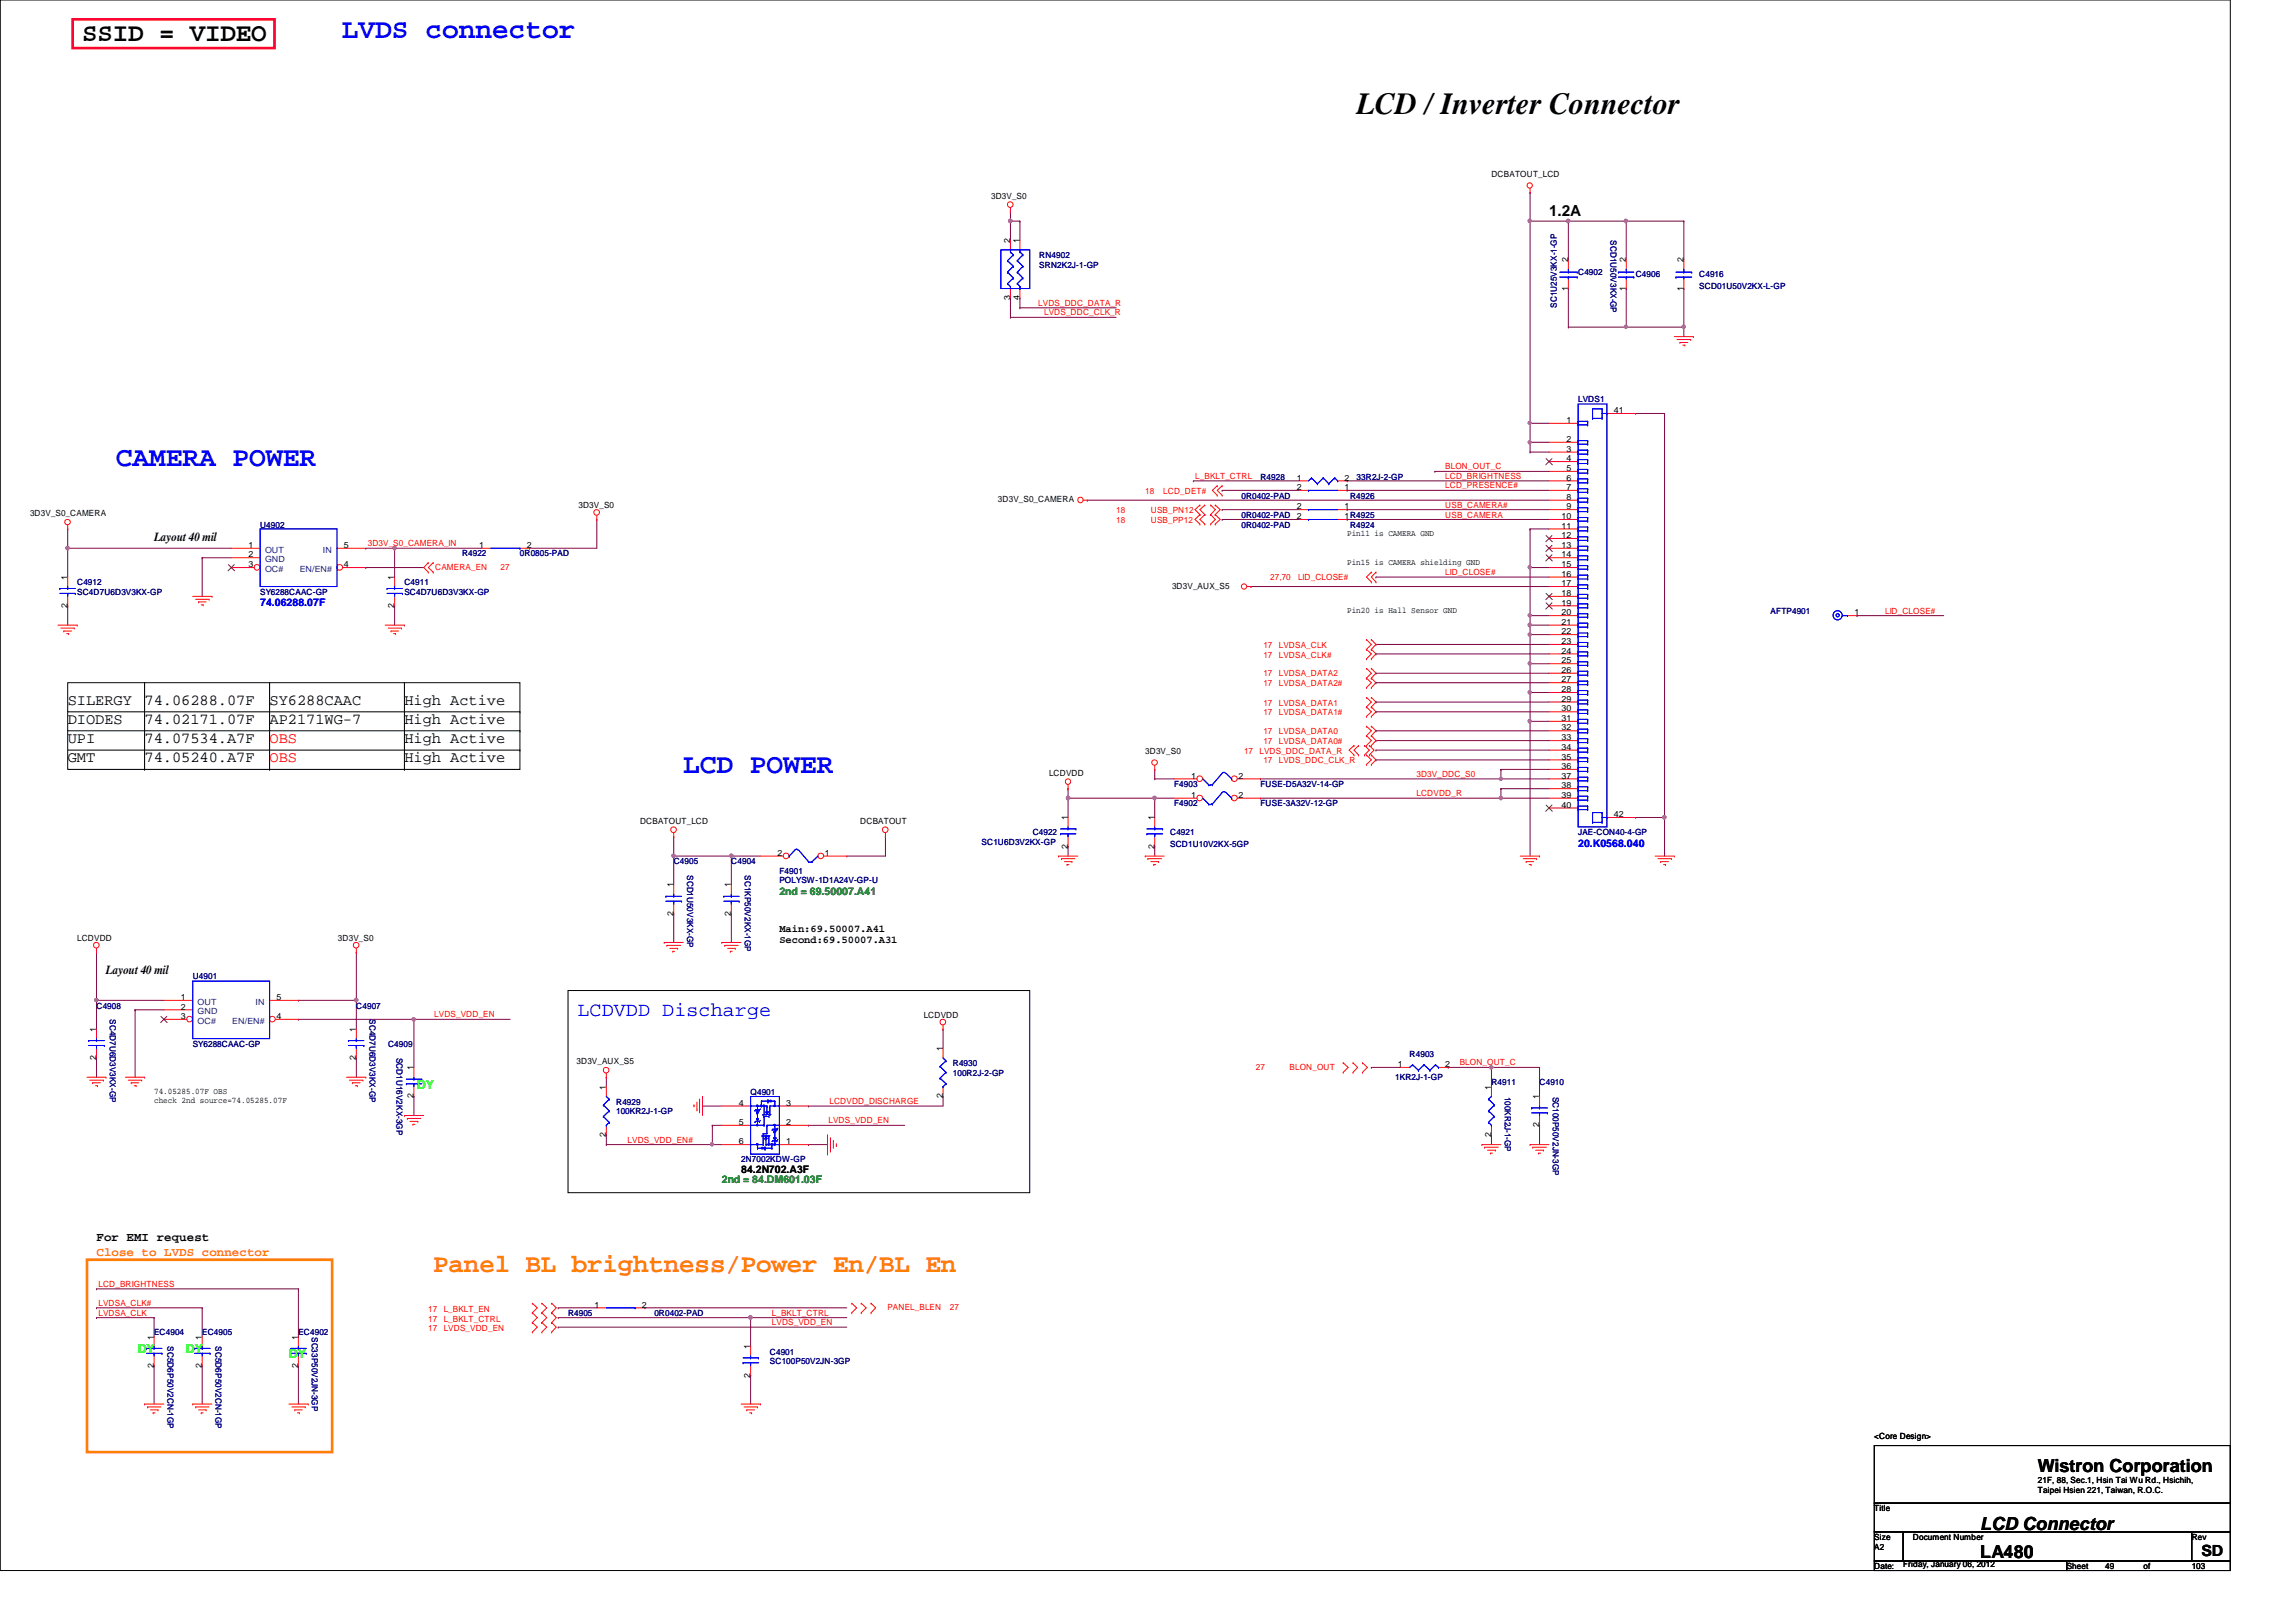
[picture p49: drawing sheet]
<svg xmlns="http://www.w3.org/2000/svg" width="297mm" height="210mm" viewBox="0 0 297 210" stroke-linecap="round" stroke-linejoin="round" font-family="sans-serif">
<defs><g id="words">
<text font-size="4" x="175.5" y="14.8">LCD / Inverter Connector</text>
<g font-size="3.6" fill="#00f">
<text x="44.2" y="4.9">LVDS connector</text>
<text x="15" y="60.2">CAMERA POWER</text>
<text x="88.4" y="100.1">LCD POWER</text>
</g>
<text font-size="3.3" x="10.6" y="5.2">SSID = VIDEO</text>
<text font-size="3.3" fill="#ff8000" x="56" y="164.5">Panel BL brightness/Power En/BL En</text>
<text font-size="2.6" fill="#00f" x="74.7" y="131.5">LCDVDD Discharge</text>
<g font-size="2.3">
<text x="263.6" y="190.5">Wistron Corporation</text>
<text x="256.2" y="198">LCD Connector</text>
<text x="256.2" y="201.7">LA480</text>
</g>
<g font-size="2">
<text x="200.4" y="28">1.2A</text>
<text x="8.8" y="91.2">SILERGY</text>
<text x="8.8" y="93.7">DIODES</text>
<text x="18.7" y="91.2">74.06288.07F</text>
<text x="18.7" y="93.7">74.02171.07F</text>
<text x="34.9" y="91.2">SY6288CAAC</text>
<text x="34.9" y="93.7">AP2171WG-7</text>
<text x="52.3" y="93.7">High Active</text>
<text x="52.3" y="91.2">High Active</text>
<text x="8.8" y="96.1">UPI</text>
<text x="8.8" y="98.6">GMT</text>
<text x="18.7" y="96.1">74.07534.A7F</text>
<text x="18.7" y="98.6">74.05240.A7F</text>
<text x="52.3" y="96.1">High Active</text>
<text x="52.3" y="98.6">High Active</text>
<text x="284.8" y="201.4">SD</text>
</g>
<g font-size="2" fill="#f00">
<text x="34.9" y="96.1">OBS</text>
<text x="34.9" y="98.6">OBS</text>
</g>
<g font-size="1.6">
<text x="19.9" y="70">Layout 40 mil</text>
<text x="13.7" y="126">Layout 40 mil</text>
<text x="12.5" y="160.7">For EMI request</text>
</g>
<g font-size="1.6" fill="#0f0">
<text x="53.9" y="140.9">DY</text>
<text x="17.8" y="175.1">DY</text>
<text x="24" y="175.1">DY</text>
<text x="37.4" y="175.8">DY</text>
</g>
<text font-size="1.6" fill="#ff8000" x="12.5" y="162.5">Close to LVDS connector</text>
<g font-size="1.4" fill="#00f">
<text x="33.7" y="78.4">74.06288.07F</text>
<text x="204.2" y="109.6">20.K0568.040</text>
</g>
<g font-size="1.4" fill="#008000">
<text x="100.8" y="115.8">2nd = 69.50007.A41</text>
<text x="93.4" y="153.1">2nd = 84.DM601.03F</text>
</g>
<g font-size="1.4">
<text x="100.8" y="120.6">Main:69.50007.A41</text>
<text x="100.8" y="122.1">Second:69.50007.A31</text>
<text x="95.9" y="151.8">84.2N702.A3F</text>
</g>
<g font-size="1.1">
<text x="193" y="22.9">DCBATOUT_LCD</text>
<text x="128.2" y="25.7">3D3V_S0</text>
<text x="130.7" y="31.5" transform="rotate(-90 130.7 31.5)">2</text>
<text x="131.9" y="31.5" transform="rotate(-90 131.9 31.5)">1</text>
<text x="202.9" y="34" transform="rotate(-90 202.9 34)">2</text>
<text x="210.4" y="34" transform="rotate(-90 210.4 34)">2</text>
<text x="217.8" y="34" transform="rotate(-90 217.8 34)">2</text>
<text x="130.7" y="38.9" transform="rotate(-90 130.7 38.9)">3</text>
<text x="131.9" y="38.9" transform="rotate(-90 131.9 38.9)">4</text>
<text x="202.9" y="37.6" transform="rotate(-90 202.9 37.6)">1</text>
<text x="210.4" y="37.6" transform="rotate(-90 210.4 37.6)">1</text>
<text x="217.8" y="37.6" transform="rotate(-90 217.8 37.6)">1</text>
<text x="208.8" y="53.5">41</text>
<text x="202.6" y="54.7">1</text>
<text x="202.6" y="57.2">2</text>
<text x="202.6" y="58.5">3</text>
<text x="202.6" y="59.7">4</text>
<text x="74.8" y="65.8">3D3V_S0</text>
<text x="129.1" y="65">3D3V_S0_CAMERA</text>
<text x="167.8" y="63.4">2</text>
<text x="167.8" y="65.9">2</text>
<text x="167.8" y="62.2">1</text>
<text x="173.9" y="63.4">1</text>
<text x="173.9" y="65.9">1</text>
<text x="173.9" y="62.2">2</text>
<text x="202.6" y="61">5</text>
<text x="202.6" y="62.2">6</text>
<text x="202.6" y="63.4">7</text>
<text x="202.6" y="64.7">8</text>
<text x="202.6" y="65.9">9</text>
<text x="3.9" y="66.8">3D3V_S0_CAMERA</text>
<text x="32.1" y="70.9">1</text>
<text x="44.5" y="70.9">5</text>
<text x="62" y="70.9">1</text>
<text x="68.2" y="70.9">2</text>
<text x="167.8" y="67.2">2</text>
<text x="173.9" y="67.2">1R4925</text>
<text x="174.3" y="69.4">Pin11 is CAMERA GND</text>
<text x="202" y="67.2">10</text>
<text x="202" y="68.4">11</text>
<text x="202" y="69.6">12</text>
<text x="202" y="70.9">13</text>
<text x="8.7" y="75" transform="rotate(-90 8.7 75)">1</text>
<text x="32.1" y="72.1">2</text>
<text x="32.1" y="73.4">3</text>
<text x="44.5" y="73.4">4</text>
<text x="51" y="75" transform="rotate(-90 51 75)">1</text>
<text x="151.6" y="76.2">3D3V_AUX_S5</text>
<text x="174.3" y="73.1">Pin15 is CAMERA shielding GND</text>
<text x="202" y="72.1">14</text>
<text x="202" y="73.4">15</text>
<text x="202" y="74.6">16</text>
<text x="202" y="75.9">17</text>
<text x="202" y="77.1">18</text>
<text x="8.7" y="78.7" transform="rotate(-90 8.7 78.7)">2</text>
<text x="51" y="78.7" transform="rotate(-90 51 78.7)">2</text>
<text x="174.3" y="79.3">Pin20 is Hall Sensor GND</text>
<text x="202" y="78.4">19</text>
<text x="202" y="79.6">20</text>
<text x="202" y="80.9">21</text>
<text x="202" y="82.1">22</text>
<text x="202" y="83.4">23</text>
<text x="239.9" y="79.6">1</text>
<text x="202" y="84.6">24</text>
<text x="202" y="85.9">25</text>
<text x="202" y="87.1">26</text>
<text x="202" y="88.3">27</text>
<text x="202" y="89.6">28</text>
<text x="202" y="90.8">29</text>
<text x="202" y="92.1">30</text>
<text x="202" y="93.3">31</text>
<text x="202" y="94.5">32</text>
<text x="202" y="95.8">33</text>
<text x="135.7" y="100.4">LCDVDD</text>
<text x="148.2" y="97.5">3D3V_S0</text>
<text x="154.1" y="100.8">1</text>
<text x="160.2" y="100.8">2</text>
<text x="202" y="97">34</text>
<text x="202" y="98.3">35</text>
<text x="202" y="99.5">36</text>
<text x="202" y="100.8">37</text>
<text x="82.8" y="106.6">DCBATOUT_LCD</text>
<text x="111.3" y="106.6">DCBATOUT</text>
<text x="138.1" y="106.1" transform="rotate(-90 138.1 106.1)">1</text>
<text x="149.3" y="106.1" transform="rotate(-90 149.3 106.1)">1</text>
<text x="154.1" y="103.3">1</text>
<text x="160.2" y="103.3">2</text>
<text x="202" y="102">38</text>
<text x="202" y="103.3">39</text>
<text x="202" y="104.5">40</text>
<text x="208.8" y="105.7">42</text>
<text x="100.6" y="110.7">2</text>
<text x="106.7" y="110.7">1</text>
<text x="138.1" y="109.8" transform="rotate(-90 138.1 109.8)">2</text>
<text x="149.3" y="109.8" transform="rotate(-90 149.3 109.8)">2</text>
<text x="87.1" y="118.5" transform="rotate(-90 87.1 118.5)">2</text>
<text x="87.1" y="114.9" transform="rotate(-90 87.1 114.9)">1</text>
<text x="94.6" y="118.5" transform="rotate(-90 94.6 118.5)">2</text>
<text x="94.6" y="114.9" transform="rotate(-90 94.6 114.9)">1</text>
<text x="10" y="121.8">LCDVDD</text>
<text x="43.7" y="121.8">3D3V_S0</text>
<text x="23.4" y="129.4">1</text>
<text x="23.4" y="130.6">2</text>
<text x="23.4" y="131.9">3</text>
<text x="35.8" y="131.9">4</text>
<text x="35.8" y="129.4">5</text>
<text x="119.5" y="131.7">LCDVDD</text>
<text x="12.4" y="137.2" transform="rotate(-90 12.4 137.2)">2</text>
<text x="12.4" y="133.5" transform="rotate(-90 12.4 133.5)">1</text>
<text x="46.1" y="137.2" transform="rotate(-90 46.1 137.2)">2</text>
<text x="46.1" y="133.5" transform="rotate(-90 46.1 133.5)">1</text>
<text x="74.6" y="137.7">3D3V_AUX_S5</text>
<text x="122" y="136" transform="rotate(-90 122 136)">1</text>
<text x="19.9" y="141.6">74.05285.07F OBS</text>
<text x="19.9" y="142.8">check 2nd source=74.05285.07F</text>
<text x="53.5" y="142.2" transform="rotate(-90 53.5 142.2)">2</text>
<text x="53.5" y="138.5" transform="rotate(-90 53.5 138.5)">1</text>
<text x="78.4" y="141" transform="rotate(-90 78.4 141)">1</text>
<text x="95.6" y="143.1">4</text>
<text x="101.7" y="143.1">3</text>
<text x="122" y="142.2" transform="rotate(-90 122 142.2)">2</text>
<text x="180.8" y="138.1">1</text>
<text x="187" y="138.1">2</text>
<text x="192.9" y="141" transform="rotate(-90 192.9 141)">1</text>
<text x="199.1" y="142.2" transform="rotate(-90 199.1 142.2)">1</text>
<text x="78.4" y="147.2" transform="rotate(-90 78.4 147.2)">2</text>
<text x="95.6" y="145.6">5</text>
<text x="95.6" y="148.1">6</text>
<text x="101.7" y="148.1">1</text>
<text x="101.7" y="145.6">2</text>
<text x="192.9" y="147.2" transform="rotate(-90 192.9 147.2)">2</text>
<text x="199.1" y="145.9" transform="rotate(-90 199.1 145.9)">2</text>
<text x="19.9" y="173.4" transform="rotate(-90 19.9 173.4)">1</text>
<text x="26.1" y="173.4" transform="rotate(-90 26.1 173.4)">1</text>
<text x="38.6" y="173.4" transform="rotate(-90 38.6 173.4)">1</text>
<text x="76.9" y="169.2">1</text>
<text x="83.1" y="169.2">2</text>
<text x="19.9" y="177" transform="rotate(-90 19.9 177)">2</text>
<text x="26.1" y="177" transform="rotate(-90 26.1 177)">2</text>
<text x="38.6" y="177" transform="rotate(-90 38.6 177)">2</text>
<text x="97.1" y="178.3" transform="rotate(-90 97.1 178.3)">2</text>
<text x="97.1" y="174.6" transform="rotate(-90 97.1 174.6)">1</text>
<text x="242.5" y="186.3">&lt;Core Design&gt;</text>
<text x="263.6" y="191.9">21F, 88, Sec.1, Hsin Tai Wu Rd., Hsichih,</text>
<text x="242.5" y="195.6">Title</text>
<text x="263.6" y="193.2">Taipei Hsien 221, Taiwan, R.O.C.</text>
<text x="242.5" y="199.3">Size</text>
<text x="242.5" y="203.1">Date:</text>
<text x="242.5" y="200.6">A2</text>
<text x="246.2" y="202.8">Friday, January 06, 2012</text>
<text x="247.5" y="199.3">Document Number</text>
<text x="267.4" y="203.1">Sheet</text>
<text x="272.4" y="203.1">49</text>
<text x="277.3" y="203.1">of</text>
<text x="283.5" y="199.3">Rev</text>
<text x="283.5" y="203.1">103</text>
</g>
<g font-size="1.1" fill="#000080">
<text x="134.4" y="33.4">RN4902</text>
<text x="134.4" y="34.7">SRN2K2J-1-GP</text>
<text x="204.2" y="35.6">C4902</text>
<text x="208.4" y="31.1" transform="rotate(90 208.4 31.1)">SCD1U50V3KX-GP</text>
<text x="211.6" y="35.9">C4906</text>
<text x="219.8" y="35.9">C4916</text>
<text x="201.4" y="39.8" transform="rotate(-90 201.4 39.8)">SC1U25V3KX-1-GP</text>
<text x="219.8" y="37.4">SCD01U50V2KX-L-GP</text>
<text x="204.2" y="52.1">LVDS1</text>
<text x="160.6" y="64.5">0R0402-PAD</text>
<text x="163.1" y="62.1">R4928</text>
<text x="174.7" y="64.5">R4926</text>
<text x="175.5" y="62.1">33R2J-2-GP</text>
<text x="33.7" y="68.3">U4902</text>
<text x="160.6" y="67">0R0402-PAD</text>
<text x="160.6" y="68.3">0R0402-PAD</text>
<text x="174.7" y="68.3">R4924</text>
<text x="10" y="75.7">C4912</text>
<text x="10" y="77">SC4D7U6D3V3KX-GP</text>
<text x="33.7" y="77">SY6288CAAC-GP</text>
<text x="52.3" y="75.7">C4911</text>
<text x="52.3" y="77">SC4D7U6D3V3KX-GP</text>
<text x="59.8" y="72">R4922</text>
<text x="67.3" y="72">0R0805-PAD</text>
<text x="229.1" y="79.5">AFTP4901</text>
<text x="151.9" y="101.9">F4903</text>
<text x="163.1" y="101.9">FUSE-D5A32V-14-GP</text>
<text x="151.9" y="104.4">F4902</text>
<text x="163.1" y="104.4">FUSE-3A32V-12-GP</text>
<text x="87.2" y="111.8">C4905</text>
<text x="88.9" y="113.2" transform="rotate(90 88.9 113.2)">SCD1U50V3KX-GP</text>
<text x="94.6" y="111.8">C4904</text>
<text x="96.3" y="113.2" transform="rotate(90 96.3 113.2)">SC1KP50V2KX-1GP</text>
<text x="100.8" y="113.1">F4901</text>
<text x="127" y="109.3">SC1U6D3V2KX-GP</text>
<text x="133.6" y="108.1">C4922</text>
<text x="151.4" y="108.1">C4921</text>
<text x="151.4" y="109.6">SCD1U10V2KX-5GP</text>
<text x="204.2" y="108.1">JAE-CON40-4-GP</text>
<text x="100.8" y="114.3">POLYSW-1D1A24V-GP-U</text>
<text x="12.5" y="130.5">C4908</text>
<text x="14.2" y="131.9" transform="rotate(90 14.2 131.9)">SC4D7U6D3V3KX-GP</text>
<text x="24.9" y="126.7">U4901</text>
<text x="46.1" y="130.5">C4907</text>
<text x="47.8" y="131.9" transform="rotate(90 47.8 131.9)">SC4D7U6D3V3KX-GP</text>
<text x="24.9" y="135.5">SY6288CAAC-GP</text>
<text x="50.2" y="135.5">C4909</text>
<text x="51.3" y="136.9" transform="rotate(90 51.3 136.9)">SCD1U16V2KX-3GP</text>
<text x="123.3" y="138">R4930</text>
<text x="182.4" y="136.7">R4903</text>
<text x="79.7" y="143">R4929</text>
<text x="97.1" y="141.7">Q4901</text>
<text x="123.3" y="139.2">100R2J-2-GP</text>
<text x="180.5" y="139.8">1KR2J-1-GP</text>
<text x="193" y="140.5">R4911</text>
<text x="194.7" y="141.9" transform="rotate(90 194.7 141.9)">100KR2J-1-GP</text>
<text x="199.2" y="140.5">C4910</text>
<text x="200.9" y="141.9" transform="rotate(90 200.9 141.9)">SC100P50V2JN-3GP</text>
<text x="79.7" y="144.2">100KR2J-1-GP</text>
<text x="95.9" y="150.4">2N7002KDW-GP</text>
<text x="19.9" y="172.8">EC4904</text>
<text x="26.2" y="172.8">EC4905</text>
<text x="38.6" y="172.8">EC4902</text>
<text x="40.3" y="173" transform="rotate(90 40.3 173)">SC33P50V2JN-3GP</text>
<text x="73.5" y="170.3">R4905</text>
<text x="84.7" y="170.3">0R0402-PAD</text>
<text x="21.7" y="174.2" transform="rotate(90 21.7 174.2)">SC5D6P50V2CN-1GP</text>
<text x="27.9" y="174.2" transform="rotate(90 27.9 174.2)">SC5D6P50V2CN-1GP</text>
<text x="99.6" y="175.3">C4901</text>
<text x="99.6" y="176.5">SC100P50V2JN-3GP</text>
</g>
<g font-size="1.1" fill="#f00">
<text x="134.3" y="39.6">LVDS_DDC_DATA_R</text>
<text x="135.1" y="40.8">LVDS_DDC_CLK_R</text>
<text x="148.2" y="63.9">18</text>
<text x="150.5" y="63.9">LCD_DET#</text>
<text x="154.6" y="62">L_BKLT_CTRL</text>
<text x="187" y="60.7">BLON_OUT_C</text>
<text x="187" y="63.2">LCD_PRESENCE#</text>
<text x="187" y="62">LCD_BRIGHTNESS</text>
<text x="187" y="65.7">USB_CAMERA#</text>
<text x="47.6" y="70.7">3D3V_S0_CAMERA_IN</text>
<text x="144.4" y="66.4">18</text>
<text x="144.4" y="67.6">18</text>
<text x="148.9" y="66.4">USB_PN12</text>
<text x="148.9" y="67.6">USB_PP12</text>
<text x="187" y="67">USB_CAMERA</text>
<text x="56.3" y="73.7">CAMERA_EN</text>
<text x="64.8" y="73.7">27</text>
<text x="164.3" y="75.1">27,70</text>
<text x="167.9" y="75.1">LID_CLOSE#</text>
<text x="187" y="74.4">LID_CLOSE#</text>
<text x="163.4" y="83.8">17</text>
<text x="165.4" y="83.8">LVDSA_CLK</text>
<text x="243.9" y="79.4">LID_CLOSE#</text>
<text x="163.4" y="85.1">17</text>
<text x="163.4" y="87.5">17</text>
<text x="163.4" y="88.8">17</text>
<text x="165.4" y="85.1">LVDSA_CLK#</text>
<text x="165.4" y="87.5">LVDSA_DATA2</text>
<text x="165.4" y="88.8">LVDSA_DATA2#</text>
<text x="163.4" y="91.3">17</text>
<text x="163.4" y="92.5">17</text>
<text x="163.4" y="95">17</text>
<text x="165.4" y="91.3">LVDSA_DATA1</text>
<text x="165.4" y="92.5">LVDSA_DATA1#</text>
<text x="165.4" y="95">LVDSA_DATA0</text>
<text x="160.9" y="97.5">17</text>
<text x="162.9" y="97.5">LVDS_DDC_DATA_R</text>
<text x="163.4" y="96.3">17</text>
<text x="163.4" y="98.8">17</text>
<text x="165.4" y="96.3">LVDSA_DATA0#</text>
<text x="165.4" y="98.8">LVDS_DDC_CLK_R</text>
<text x="183.3" y="100.5">3D3V_DDC_S0</text>
<text x="183.3" y="103">LCDVDD_R</text>
<text x="56.2" y="131.7">LVDS_VDD_EN</text>
<text x="188.8" y="137.9">BLON_OUT_C</text>
<text x="107.3" y="142.9">LCDVDD_DISCHARGE</text>
<text x="162.5" y="138.5">27</text>
<text x="166.8" y="138.5">BLON_OUT</text>
<text x="81.2" y="147.9">LVDS_VDD_EN#</text>
<text x="107.2" y="145.4">LVDS_VDD_EN</text>
<text x="12.7" y="166.5">LCD_BRIGHTNESS</text>
<text x="12.7" y="170.3">LVDSA_CLK</text>
<text x="12.7" y="169">LVDSA_CLK#</text>
<text x="55.4" y="169.8">17</text>
<text x="55.4" y="172.3">17</text>
<text x="55.4" y="171.1">17</text>
<text x="57.4" y="169.8">L_BKLT_EN</text>
<text x="57.4" y="172.3">LVDS_VDD_EN</text>
<text x="57.4" y="171.1">L_BKLT_CTRL</text>
<text x="99.9" y="170.3">L_BKLT_CTRL</text>
<text x="99.9" y="171.5">LVDS_VDD_EN</text>
<text x="114.8" y="169.6">PANEL_BLEN</text>
<text x="122.9" y="169.6">27</text>
</g>
<g font-size="1.1" fill="#004080">
<text x="34.3" y="71.5">OUT</text>
<text x="41.8" y="71.5">IN</text>
<text x="34.3" y="72.7">GND</text>
<text x="34.3" y="74">OC#</text>
<text x="38.8" y="74">EN/EN#</text>
<text x="25.6" y="130">OUT</text>
<text x="25.6" y="131.2">GND</text>
<text x="33.1" y="130">IN</text>
<text x="25.6" y="132.5">OC#</text>
<text x="30.1" y="132.5">EN/EN#</text>
</g>
</g></defs>
<path d="M0 0h288.5v203.2h-288.5z" fill="none" stroke="#000" stroke-width=".13"/>
<path d="M8.8 71h.1M8.8 71h21.1" fill="none" stroke="#800040" stroke-width=".13"/>
<path d="M8.6 70.8h.3l.1 .1-.1 .2-.2 .1-.1-.1z" fill-rule="evenodd" fill="#f0f"/>
<path d="M8.6 70.8h.3l.1 .1-.1 .2-.2 .1-.1-.1z" fill="none" stroke="#f0f" stroke-width=".13"/>
<path d="M51.1 71h.1M51.1 71v3.7" fill="none" stroke="#800040" stroke-width=".13"/>
<path d="M50.9 70.8h.3l.1 .1-.1 .2-.1 .1-.2-.1z" fill-rule="evenodd" fill="#f0f"/>
<path d="M50.9 70.8h.3l.1 .1-.1 .2-.1 .1-.2-.1z" fill="none" stroke="#f0f" stroke-width=".13"/>
<path d="M51.1 78.4h.1M51.1 78.4v2.5M72.2 170.5h.1M72.2 170.5h37.4M97.1 170.5h.1" fill="none" stroke="#800040" stroke-width=".13"/>
<path d="M96.9 170.3h.3l.1 .2-.1 .2h-.1h-.2z" fill-rule="evenodd" fill="#f0f"/>
<path d="M96.9 170.3h.3l.1 .2-.1 .2h-.1h-.2z" fill="none" stroke="#f0f" stroke-width=".13"/>
<g fill="none" stroke="#800040" stroke-width=".13">
<path d="M8.8 71h.1M8.8 78.4h.1M8.8 71v3.7M8.8 78.4v2.5M94.6 110.8h.1M94.6 110.8h3.8M72.2 171.7h.1M72.2 169.2h.1M72.2 171.7h37.4M72.2 169.2h5M97.1 170.5h.1M97.1 178h.1"/>
<path d="M97.1 170.5v3.7M97.1 178v3.7"/>
</g>
<path d="M94.5 110.6h.2l.1 .1-.1 .2-.1 .1-.1-.1z" fill-rule="evenodd" fill="#f0f"/>
<path d="M94.5 110.6h.2l.1 .1-.1 .2-.1 .1-.1-.1z" fill="none" stroke="#f0f" stroke-width=".13"/>
<path d="M87.2 108.3h.1M87.2 110.8h.1M87.2 108.3v2.5M87.2 110.8h7.4" fill="none" stroke="#800040" stroke-width=".13"/>
<path d="M94.5 110.6h.2l.1 .1-.1 .2-.1 .1-.1-.1z" fill-rule="evenodd" fill="#f0f"/>
<path d="M94.5 110.6h.2l.1 .1-.1 .2-.1 .1-.1-.1z" fill="none" stroke="#f0f" stroke-width=".13"/>
<path d="M87 110.6h.3l.1 .1-.1 .2-.2 .1-.1-.1z" fill-rule="evenodd" fill="#f0f"/>
<path d="M87 110.6h.3l.1 .1-.1 .2-.2 .1-.1-.1z" fill="none" stroke="#f0f" stroke-width=".13"/>
<g fill="none" stroke="#800040" stroke-width=".13">
<path d="M87.2 110.8h.1M87.2 118.2h.1M87.2 110.8v3.7M87.2 118.2v3.8M94.6 110.8h.1M94.6 118.2h.1M94.6 110.8v3.7M94.6 118.2v3.8M109.6 110.8h.1M114.6 108.3h.1M114.6 108.3v2.5h-5M12.5 123.2h.1"/>
<path d="M12.5 136.9h.1M12.5 129.5h.1M12.5 123.2v10M12.5 136.9v2.5M17.5 130.7h.1M17.5 130.7h3.7M17.5 130.7v8.7M38.6 129.5h.1M38.6 129.5h7.5M46.1 136.9h.1M46.1 136.9v2.5M12.5 170.5h.1"/>
<path d="M12.5 166.8h.1M12.5 169.2h.1M12.5 170.5h7.4M12.5 166.8h26.1M12.5 169.2h13.7M19.9 170.5h.1M19.9 176.7h.1M19.9 170.5v2.5M19.9 176.7v5M26.2 176.7h.1M26.2 169.2h.1M26.2 169.2v3.8"/>
<path d="M26.2 176.7v5M38.6 176.7h.1M38.6 166.8h.1M38.6 166.8v6.2M38.6 176.7v5"/>
</g>
<path d="M12.3 129.3h.3l.1 .1-.1 .2h-.2h-.1z" fill-rule="evenodd" fill="#f0f"/>
<path d="M12.3 129.3h.3l.1 .1-.1 .2h-.2h-.1z" fill="none" stroke="#f0f" stroke-width=".13"/>
<path d="M46.1 129.5h.1M46.1 129.5v3.7" fill="none" stroke="#800040" stroke-width=".13"/>
<path d="M45.9 129.3h.3l.1 .1-.1 .2h-.1h-.2z" fill-rule="evenodd" fill="#f0f"/>
<path d="M45.9 129.3h.3l.1 .1-.1 .2h-.1h-.2z" fill="none" stroke="#f0f" stroke-width=".13"/>
<g fill="none" stroke="#800040" stroke-width=".13">
<path d="M8.8 68.5h.1M8.8 68.5v2.5M26.2 72.2h.1M26.2 72.2v5M26.2 72.2h3.7M47.3 73.4h.1M47.3 73.4h7.5M197.9 79.7h.1M197.9 79.7h2.5M178 90.8h.1M178 90.8h22.4M12.5 129.5h.1"/>
<path d="M12.5 129.5h8.7M46.1 123.2h.1M46.1 123.2v6.3M83.4 169.2h.1M83.4 169.2h26.2"/>
</g>
<path d="M197.8 79.5h.2l.1 .1-.1 .2h-.1h-.1z" fill-rule="evenodd" fill="#f0f"/>
<path d="M197.8 79.5h.2l.1 .1-.1 .2h-.1h-.1z" fill="none" stroke="#f0f" stroke-width=".13"/>
<path d="M211.6 53.5h.1M211.6 53.5h3.7M140.7 64.7h.1M140.7 64.7h59.7M194.2 99.6h.1M194.2 99.6h6.2M194.2 99.6v1.2M215.3 105.8h.1M215.3 105.8v5" fill="none" stroke="#800040" stroke-width=".13"/>
<path d="M215.2 105.6h.3l.1 .1-.1 .2-.2 .1-.1-.1z" fill-rule="evenodd" fill="#f0f"/>
<path d="M215.2 105.6h.3l.1 .1-.1 .2-.2 .1-.1-.1z" fill="none" stroke="#f0f" stroke-width=".13"/>
<path d="M130.7 38.6h.1M130.7 38.6v2.5M197.9 93.3h.1M197.9 93.3h2.5" fill="none" stroke="#800040" stroke-width=".13"/>
<path d="M197.8 93.1h.2l.1 .2-.1 .2-.1 .1-.1-.1z" fill-rule="evenodd" fill="#f0f"/>
<path d="M197.8 93.1h.2l.1 .2-.1 .2-.1 .1-.1-.1z" fill="none" stroke="#f0f" stroke-width=".13"/>
<path d="M178 92.1h.1M178 92.1h22.4M197.9 89.6h.1M197.9 80.9h.1M197.9 89.6v3.7M197.9 80.9h2.5M163.1 100.8h.1M163.1 100.8h31.1" fill="none" stroke="#800040" stroke-width=".13"/>
<path d="M197.8 80.7h.2l.1 .2-.1 .1-.1 .1-.1-.1z" fill-rule="evenodd" fill="#f0f"/>
<path d="M197.8 80.7h.2l.1 .2-.1 .1-.1 .1-.1-.1z" fill="none" stroke="#f0f" stroke-width=".13"/>
<path d="M197.9 79.7h.1M197.9 79.7v1.2M197.9 82.1h.1M197.9 82.1h2.5" fill="none" stroke="#800040" stroke-width=".13"/>
<path d="M197.8 82h.2l.1 .1-.1 .2h-.1h-.1z" fill-rule="evenodd" fill="#f0f"/>
<path d="M197.8 82h.2l.1 .1-.1 .2h-.1h-.1z" fill="none" stroke="#f0f" stroke-width=".13"/>
<path d="M197.9 80.9h.1M197.9 80.9v1.2M194.2 100.8h.1M194.2 100.8h6.2" fill="none" stroke="#800040" stroke-width=".13"/>
<path d="M194 100.6h.3l.1 .2-.1 .1-.1 .1-.2-.1z" fill-rule="evenodd" fill="#f0f"/>
<path d="M194 100.6h.3l.1 .2-.1 .1-.1 .1-.2-.1z" fill="none" stroke="#f0f" stroke-width=".13"/>
<g fill="none" stroke="#800040" stroke-width=".13">
<path d="M130.7 27.4h.1M130.7 28.6h.1M130.7 27.4v3.7M130.7 41.1h.1M130.7 41.1h13.7M197.9 58.5h.1M197.9 57.2h.1M197.9 58.5h2.5M197.9 57.2v1.3M215.3 53.5h.1M215.3 53.5v52.3h-3.7M149.4 99.6h.1"/>
<path d="M149.4 99.6v1.2M178 87.1h.1M178 94.6h.1M178 87.1h22.4M178 94.6h22.4M149.4 100.8h.1M149.4 100.8h2.5M211.6 105.8h.1"/>
</g>
<path d="M130.5 28.4h.4v.2v.1l-.2 .1-.2-.1z" fill-rule="evenodd" fill="#f0f"/>
<path d="M130.5 28.4h.4v.2v.1l-.2 .1-.2-.1z" fill="none" stroke="#f0f" stroke-width=".13"/>
<path d="M130.7 28.6h.1M130.7 28.6h1.2M131.9 28.6h.1M131.9 38.6h.1M131.9 28.6v2.5M131.9 38.6v1.2M197.9 24.9h.1M197.9 24.9v3.7M197.9 85.9h.1M197.9 85.9h2.5" fill="none" stroke="#800040" stroke-width=".13"/>
<path d="M197.8 85.7h.2l.1 .2-.1 .1-.1 .1-.1-.1z" fill-rule="evenodd" fill="#f0f"/>
<path d="M197.8 85.7h.2l.1 .2-.1 .1-.1 .1-.1-.1z" fill="none" stroke="#f0f" stroke-width=".13"/>
<path d="M197.9 28.6h.1M197.9 28.6v26.2M178 88.3h.1M178 95.8h.1M178 88.3h22.4M178 95.8h22.4M197.9 82.1h.1M197.9 82.1v3.8" fill="none" stroke="#800040" stroke-width=".13"/>
<path d="M197.8 28.4h.2l.1 .2-.1 .1-.1 .1-.1-.1z" fill-rule="evenodd" fill="#f0f"/>
<path d="M197.8 28.4h.2l.1 .2-.1 .1-.1 .1-.1-.1z" fill="none" stroke="#f0f" stroke-width=".13"/>
<path d="M197.9 54.8h.1M197.9 54.8v2.4M202.9 42.3h.1M202.9 42.3h7.5" fill="none" stroke="#800040" stroke-width=".13"/>
<path d="M197.8 54.6h.2l.1 .1-.1 .2h-.1h-.1z" fill-rule="evenodd" fill="#f0f"/>
<path d="M197.8 54.6h.2l.1 .1-.1 .2h-.1h-.1z" fill="none" stroke="#f0f" stroke-width=".13"/>
<path d="M210.4 28.6h.1M210.4 28.6h7.4M217.8 28.6h.1M217.8 28.6v5M197.9 54.8h.1M197.9 54.8h2.5M197.9 68.5h.1M197.9 68.5v4.9" fill="none" stroke="#800040" stroke-width=".13"/>
<path d="M210.2 28.4h.3l.1 .2-.1 .1-.1 .1-.2-.1z" fill-rule="evenodd" fill="#f0f"/>
<path d="M210.2 28.4h.3l.1 .2-.1 .1-.1 .1-.2-.1z" fill="none" stroke="#f0f" stroke-width=".13"/>
<path d="M202.9 28.6h.1M202.9 28.6h7.5M210.4 28.6h.1M210.4 28.6v5M197.9 73.4h.1M197.9 73.4h2.5" fill="none" stroke="#800040" stroke-width=".13"/>
<path d="M202.7 28.4h.3l.1 .2-.1 .1-.1 .1-.2-.1z" fill-rule="evenodd" fill="#f0f"/>
<path d="M202.7 28.4h.3l.1 .2-.1 .1-.1 .1-.2-.1z" fill="none" stroke="#f0f" stroke-width=".13"/>
<path d="M197.9 28.6h.1M197.9 28.6h5M202.9 28.6h.1M202.9 28.6v5M217.8 42.3h.1M217.8 42.3v1.3" fill="none" stroke="#800040" stroke-width=".13"/>
<path d="M217.6 42.1h.4l.1 .2-.1 .1-.2 .1-.2-.1z" fill-rule="evenodd" fill="#f0f"/>
<path d="M217.6 42.1h.4l.1 .2-.1 .1-.2 .1-.2-.1z" fill="none" stroke="#f0f" stroke-width=".13"/>
<path d="M197.9 57.2h.1M197.9 57.2h2.5" fill="none" stroke="#800040" stroke-width=".13"/>
<path d="M197.8 57.1h.2l.1 .1-.1 .2h-.1h-.1z" fill-rule="evenodd" fill="#f0f"/>
<path d="M197.8 57.1h.2l.1 .1-.1 .2h-.1h-.1z" fill="none" stroke="#f0f" stroke-width=".13"/>
<path d="M202.9 37.3h.1M202.9 37.3v5M210.4 37.3h.1M210.4 37.3v5M210.4 42.3h.1M210.4 42.3h7.4M185.6 61h.1M185.6 61h14.8M178 83.4h.1M178 84.6h.1M178 83.4h22.4M178 84.6h22.4" fill="none" stroke="#800040" stroke-width=".13"/>
<path d="M210.2 42.1h.3l.1 .2-.1 .1-.1 .1-.2-.1z" fill-rule="evenodd" fill="#f0f"/>
<path d="M210.2 42.1h.3l.1 .2-.1 .1-.1 .1-.2-.1z" fill="none" stroke="#f0f" stroke-width=".13"/>
<path d="M217.8 37.3h.1M217.8 37.3v5M174.3 63.5h.1M174.3 63.5h26.1M197.9 73.4h.1M197.9 73.4v6.3M178 98.3h.1M178 97.1h.1M178 98.3h22.4M178 97.1h22.4" fill="none" stroke="#800040" stroke-width=".13"/>
<path d="M197.8 73.3h.2l.1 .1-.1 .1-.1 .1-.1-.1z" fill-rule="evenodd" fill="#f0f"/>
<path d="M197.8 73.3h.2l.1 .1-.1 .1-.1 .1-.1-.1z" fill="none" stroke="#f0f" stroke-width=".13"/>
<path d="M194.2 102.1h.1M194.2 103.3h.1M194.2 102.1h6.2M194.2 102.1v1.2M194.2 103.3h6.2" fill="none" stroke="#800040" stroke-width=".13"/>
<path d="M194 103.1h.3l.1 .2-.1 .1-.1 .1-.2-.1z" fill-rule="evenodd" fill="#f0f"/>
<path d="M194 103.1h.3l.1 .2-.1 .1-.1 .1-.2-.1z" fill="none" stroke="#f0f" stroke-width=".13"/>
<path d="M131.9 39.8h.1M131.9 39.8h12.5M197.9 68.5h.1M197.9 68.5h2.5M197.9 93.3h.1M197.9 89.6h.1M197.9 93.3v17.5M197.9 89.6h2.5" fill="none" stroke="#800040" stroke-width=".13"/>
<path d="M197.8 89.4h.2l.1 .2-.1 .2h-.1h-.1z" fill-rule="evenodd" fill="#f0f"/>
<path d="M197.8 89.4h.2l.1 .2-.1 .2h-.1h-.1z" fill="none" stroke="#f0f" stroke-width=".13"/>
<path d="M197.9 85.9h.1M197.9 85.9v3.7M187.4 138.1h.1M187.4 138.1h11.8M193 138.1h.1M193 138.1v2.5M199.2 138.1h.1M199.2 138.1v3.8M193 146.9h.1M193 146.9v1.2" fill="none" stroke="#800040" stroke-width=".13"/>
<path d="M192.8 138h.3l.1 .1-.1 .2h-.2h-.1z" fill-rule="evenodd" fill="#f0f"/>
<path d="M192.8 138h.3l.1 .1-.1 .2h-.2h-.1z" fill="none" stroke="#f0f" stroke-width=".13"/>
<g fill="none" stroke="#800040" stroke-width=".13">
<path d="M154.4 62.2h.1M154.4 62.2h13.7M158.1 66h.1M158.1 67.2h.1M158.1 66h10M158.1 67.2h10M174.3 62.2h.1M174.3 66h.1M174.3 67.2h.1M174.3 62.2h26.1M174.3 66h26.1M174.3 67.2h26.1"/>
<path d="M138.2 109.5h.1M138.2 103.3h.1M138.2 103.3v2.5M138.2 109.5v1.3M177.4 138.1h.1M177.4 138.1h3.7M199.2 145.6h.1M199.2 145.6v2.5"/>
</g>
<path d="M138 103.1h.3l.1 .2-.1 .1-.1 .1-.2-.1z" fill-rule="evenodd" fill="#f0f"/>
<path d="M138 103.1h.3l.1 .2-.1 .1-.1 .1-.2-.1z" fill="none" stroke="#f0f" stroke-width=".13"/>
<path d="M149.4 109.5h.1M149.4 103.3h.1M149.4 109.5v1.3M149.4 103.3h2.5" fill="none" stroke="#800040" stroke-width=".13"/>
<path d="M149.2 103.1h.3l.1 .2-.1 .1-.2 .1-.1-.1z" fill-rule="evenodd" fill="#f0f"/>
<path d="M149.2 103.1h.3l.1 .2-.1 .1-.2 .1-.1-.1z" fill="none" stroke="#f0f" stroke-width=".13"/>
<path d="M138.2 102.1h.1M138.2 103.3h.1M138.2 102.1v1.2M138.2 103.3h11.2M149.4 103.3h.1M149.4 103.3v2.5" fill="none" stroke="#800040" stroke-width=".13"/>
<path d="M138 103.1h.3l.1 .2-.1 .1-.1 .1-.2-.1z" fill-rule="evenodd" fill="#f0f"/>
<path d="M138 103.1h.3l.1 .2-.1 .1-.1 .1-.2-.1z" fill="none" stroke="#f0f" stroke-width=".13"/>
<g fill="none" stroke="#800040" stroke-width=".13">
<path d="M47.3 71h.1M47.3 71h15M51.1 71h.1M68.5 71h.1M77.2 67.2h.1M77.2 67.2v3.8h-8.7M161.8 75.9h.1M161.8 75.9h38.6M178 74.7h.1M178 74.7h22.4M163.1 103.3h.1M163.1 103.3h31.1"/>
<path d="M53.5 131.9h.1M53.5 131.9h12.5"/>
</g>
<path d="M53.4 131.8h.3l.1 .1-.1 .1-.2 .1-.1-.1z" fill-rule="evenodd" fill="#f0f"/>
<path d="M53.4 131.8h.3l.1 .1-.1 .1-.2 .1-.1-.1z" fill="none" stroke="#f0f" stroke-width=".13"/>
<g fill="none" stroke="#800040" stroke-width=".13">
<path d="M158.1 63.5h.1M158.1 63.5h10M38.6 131.9h.1M38.6 131.9h14.9M53.5 131.9h.1M53.5 131.9v6.2M78.4 139.4h.1M78.4 139.4v1.2M122 133.2h.1M122 133.2v2.5M53.5 141.9h.1M53.5 141.9v2.5"/>
<path d="M78.4 146.9h.1M78.4 146.9v1.2M90.9 143.1h.1M90.9 143.1h2.5M92.2 145.6h.1M92.2 148.1h.1M92.2 145.6h1.2M92.2 148.1h1.2M104.6 143.1h.1M104.6 145.6h.1M104.6 148.1h.1M104.6 145.6h12.4"/>
<path d="M104.6 148.1h2.5M122 141.9h.1M122 141.9v1.2h-17.4"/>
</g>
<path d="M92 147.9h.3v.2v.1l-.2 .1-.1-.1z" fill-rule="evenodd" fill="#f0f"/>
<path d="M92 147.9h.3v.2v.1l-.2 .1-.1-.1z" fill="none" stroke="#f0f" stroke-width=".13"/>
<path d="M240.2 79.7h.1M240.2 79.7h11.3M78.4 148.1h.1M92.2 145.6h.1M92.2 145.6v2.5h-13.8" fill="none" stroke="#800040" stroke-width=".13"/>
<g fill="none" stroke="#f00" stroke-width=".13">
<path d="M130.7 27.4h.1M130.7 26.9v.5M130.7 31.1v1.2M130.7 37.3v1.3M131.9 31.1v1.2M131.9 37.3v1.3M197.9 24.9h.1M197.9 24.4v.5M202.9 33.6v1.2M202.9 36.1v1.2M217.8 33.6v1.2M217.8 36.1v1.2"/>
<path d="M216.6 43.6h2.5M217 43.9h1.7M217.3 44.3h.1M217.3 44.3h1.1M217.7 44.7h.3M218 44.7h.1M218.7 43.9h.1M219.1 43.6h.1M8.8 68.5h.1M8.8 67.9v.6M24.9 77.2h2.5M25.3 77.6h1.7"/>
<path d="M25.7 77.9h.1M25.7 77.9h1M26 78.3h.3M26.3 78.3h.1M27 77.6h.1M27.4 77.2h.1M55.4 72.8h.1M55.4 74h.1M55.4 72.8l-.6 .6 .6 .6M56 74h.1M56 72.8h.1M56 72.8l-.6 .6 .6 .6"/>
<path d="M77.2 67.2h.1M77.2 66.7v.5M140.2 64.7h.5M140.7 64.7h.1M155.2 66.6h.1M155.2 65.4h.1M155.2 67.8h.1M155.2 65.4l-.6 .6 .6 .6M155.2 66.6l-.6 .6 .6 .6M155.9 65.4h.1M155.9 66.6h.1M155.9 67.8h.1"/>
<path d="M155.9 65.4l-.7 .6 .7 .6M155.9 66.6l-.7 .6 .7 .6M156.6 66.6h.1M156.6 65.4h.1M156.6 67.8h.1M156.6 65.4l.6 .6-.6 .6M156.6 66.6l.6 .6-.6 .6M157.2 66.6h.1M157.2 65.4h.1M157.2 67.8h.1M157.2 65.4l.7 .6-.7 .6M157.2 66.6l.7 .6-.7 .6"/>
<path d="M157.5 62.9h.1M157.5 64.1h.1M157.5 62.9l-.7 .6 .7 .6M158.1 62.9h.1M158.1 64.1h.1M158.1 62.9l-.6 .6 .6 .6M161.3 75.9h.5M161.8 75.9h.1M177.4 74h.1M177.4 75.3h.1M177.4 74l-.6 .7 .6 .6M178 74h.1"/>
<path d="M178 75.3h.1M178 74l-.6 .7 .6 .6M7.5 80.9h2.5M7.9 81.3h1.7M8.3 81.7h.1M8.3 81.7h1M8.6 82h.3M8.9 82h.1M9.6 81.3h.1M10 80.9h.1M49.8 80.9h2.5M50.2 81.3h1.7"/>
<path d="M50.6 81.7h.1M50.6 81.7h1M50.9 82h.3M51.2 82h.1M51.9 81.3h.1M52.3 80.9h.1M149.4 99.6h.1M149.4 99.1v.5M175.2 96.5h.1M175.2 97.7h.1M175.2 96.5l-.7 .6 .7 .6M175.8 97.7h.1"/>
<path d="M175.8 96.5h.1M175.8 96.5l-.6 .6 .6 .6M176.5 96.5h.1M176.5 97.7h.1M176.5 96.5l.7 .6-.7 .6M176.8 84h.1M176.8 82.8h.1M176.8 85.3h.1M176.8 87.8h.1M176.8 86.5h.1M176.8 89h.1M176.8 91.5h.1"/>
<path d="M176.8 90.3h.1M176.8 92.7h.1M176.8 95.2h.1M176.8 94h.1M176.8 96.5h.1M176.8 98.9h.1M176.8 97.7h.1M176.8 82.8l.6 .6-.6 .6M176.8 84l.6 .6-.6 .7M176.8 86.5l.6 .6-.6 .7M176.8 87.8l.6 .5-.6 .7M176.8 90.3l.6 .5-.6 .7"/>
<path d="M176.8 91.5l.6 .6-.6 .6M176.8 94l.6 .6-.6 .6M176.8 95.2l.6 .6-.6 .7M176.8 97.7l.6 .6-.6 .6M177.2 96.5h.1M177.2 97.7h.1M177.2 96.5l.6 .6-.6 .6M177.4 82.8h.1M177.4 84h.1M177.4 85.3h.1M177.4 86.5h.1M177.4 87.8h.1"/>
<path d="M177.4 89h.1M177.4 90.3h.1M177.4 91.5h.1M177.4 92.7h.1M177.4 94h.1M177.4 95.2h.1M177.4 96.5h.1M177.4 97.7h.1M177.4 98.9h.1M177.4 82.8l.6 .6-.6 .6M177.4 84l.6 .6-.6 .7M177.4 86.5l.6 .6-.6 .7"/>
<path d="M177.4 87.8l.6 .5-.6 .7M177.4 90.3l.6 .5-.6 .7M177.4 91.5l.6 .6-.6 .6M177.4 94l.6 .6-.6 .6M177.4 95.2l.6 .6-.6 .7M177.4 97.7l.6 .6-.6 .6M87.2 108.3h.1M87.2 107.8v.5M114.6 108.3h.1M114.6 107.8v.5M136.9 110.8h.1M136.9 110.8h2.5"/>
<path d="M137.3 111.1h.1M137.3 111.1h1.8M137.7 111.5h1M138 111.9h.1M138 111.9h.3M138.2 102.1h.1M138.2 101.6v.5M138.7 111.5h.1M148.2 110.8h.1M148.2 110.8h2.4M148.5 111.1h.1M148.5 111.1h1.8"/>
<path d="M148.9 111.5h1M149.3 111.9h.1M149.3 111.9h.2M149.9 111.5h.1M196.7 110.8h2.5M197.1 111.1h1.7M197.4 111.5h.1M197.4 111.5h1M197.8 111.9h.3M198.1 111.9h.1M198.8 111.1h.1M199.2 110.8h.1"/>
<path d="M214.1 110.8h2.5M214.5 111.1h1.7M214.8 111.5h.1M214.8 111.5h1.1M215.2 111.9h.3M215.5 111.9h.1M216.2 111.1h.1M216.6 110.8h.1M11.3 139.4h2.4M11.6 139.8h1.8M12.5 123.2h.1M12.5 122.7v.5"/>
<path d="M13.4 139.8h.1M13.7 139.4h.1M16.2 139.4h2.5M16.6 139.8h1.7M18.3 139.8h.1M18.7 139.4h.1M21.2 129.5h3.7M21.2 130.7h3.7M44.8 139.4h2.5M45.2 139.8h1.7M46.1 123.2h.1M46.1 122.7v.5"/>
<path d="M46.9 139.8h.1M47.3 139.4h.1M78.4 139.4h.1M78.4 138.9v.5M85.9 122h.1M85.9 122h2.5M86.3 122.3h.1M86.3 122.3h1.7M86.7 122.7h1M87 123.1h.1M87 123.1h.3M87.7 122.7h.1"/>
<path d="M93.4 122h.1M93.4 122h2.5M93.8 122.3h.1M93.8 122.3h1.7M94.1 122.7h1M94.5 123.1h.1M94.5 123.1h.2M95.1 122.7h.1M122 133.2h.1M122 132.7v.5M173.8 138.8h.1M173.8 137.5h.1"/>
<path d="M173.8 137.5l.6 .6-.6 .7M175 137.5h.1M175 138.8h.1M175 137.5l.6 .6-.6 .7M176.3 138.8h.1M176.3 137.5h.1M176.3 137.5l.6 .6-.6 .7M12 140.1h.1M12 140.1h1M12.4 140.5h.2M12.6 140.5h.1M17 140.1h.1"/>
<path d="M17 140.1h.9M17.4 140.5h.2M17.6 140.5h.1M45.6 140.1h.1M45.6 140.1h1M46 140.5h.2M46.2 140.5h.1M52.3 144.4h.1M52.3 144.4h2.5M52.7 144.7h.1M52.7 144.7h1.7M53 145.1h1.1"/>
<path d="M53.4 145.5h.1M53.4 145.5h.3M54.1 145.1h.1M89.8 143h.1M89.8 143v.3M90.2 143.6h.1M90.2 142.6v1M90.5 142.2h.1M90.5 142.2v1.8M90.9 141.9h.1M90.9 141.9v2.5M107.1 149.4h.1"/>
<path d="M107.1 146.9v2.5M107.4 149h.1M107.4 147.2v1.8M107.8 147.6h.1M107.8 147.6v1M108.2 148.3h.1M108.2 148v.3M191.7 148.1h.1M191.7 148.1h2.5M192.1 148.5h.1M192.1 148.5h1.7M192.4 148.8h1.1"/>
<path d="M192.8 149.2h.1M192.8 149.2h.3M193.5 148.8h.1M197.9 148.1h.1M197.9 148.1h2.5M198.3 148.5h.1M198.3 148.5h1.8M198.7 148.8h1M199 149.2h.1M199 149.2h.3M199.7 148.8h.1M26.2 173v1.2"/>
<path d="M26.2 175.5v1.2M68.9 169.9h.1M68.9 168.7h.1M68.9 172.4h.1M68.9 171.2h.1M68.9 168.7l.6 .5-.6 .7M68.9 171.2l.6 .5-.6 .7M68.9 169.9l.6 .6-.6 .7M70.1 168.7h.1M70.1 169.9h.1M70.1 171.2h.1M70.1 172.4h.1"/>
<path d="M70.1 168.7l.6 .5-.6 .7M70.1 171.2l.6 .5-.6 .7M70.1 169.9l.6 .6-.6 .7M71.4 169.9h.1M71.4 168.7h.1M71.4 172.4h.1M71.4 171.2h.1M71.4 168.7l.6 .5-.6 .7M71.4 171.2l.6 .5-.6 .7M71.4 169.9l.6 .6-.6 .7M110.2 169.9h.1M110.2 168.7h.1"/>
<path d="M110.2 168.7l.6 .5-.6 .7M111.4 168.7h.1M111.4 169.9h.1M111.4 168.7l.7 .5-.7 .7M112.7 169.9h.1M112.7 168.7h.1M112.7 168.7l.6 .5-.6 .7M18.7 181.7h.1M18.7 181.7h2.5M19.1 182.1h.1M19.1 182.1h1.7M19.5 182.5h.9"/>
<path d="M19.8 182.8h.1M19.8 182.8h.3M20.4 182.5h.1M24.9 181.7h.1M24.9 181.7h2.5M25.3 182.1h.1M25.3 182.1h1.7M25.7 182.5h1M26 182.8h.1M26 182.8h.3M26.7 182.5h.1M37.4 181.7h2.5"/>
<path d="M37.8 182.1h1.7M38.1 182.5h.1M38.1 182.5h1M38.5 182.8h.2M38.7 182.8h.1M39.5 182.1h.1M39.9 181.7h.1M95.9 181.7h2.5M96.3 182.1h1.7M96.6 182.5h.1M96.6 182.5h1M97 182.8h.2"/>
<path d="M97.2 182.8h.1M98 182.1h.1M98.4 181.7h.1"/>
<circle cx="130.7" cy="26.5" r=".37"/>
<circle cx="197.9" cy="24" r=".34"/>
<circle cx="8.7" cy="67.6" r=".36"/>
<circle cx="77.2" cy="66.3" r=".37"/>
<circle cx="139.8" cy="64.7" r=".35"/>
<circle cx="160.9" cy="75.9" r=".34"/>
<circle cx="149.4" cy="98.7" r=".36"/>
<circle cx="87.1" cy="107.4" r=".37"/>
<circle cx="114.5" cy="107.4" r=".37"/>
<circle cx="138.2" cy="101.2" r=".35"/>
<circle cx="12.5" cy="122.3" r=".37"/>
<circle cx="46.1" cy="122.3" r=".37"/>
<circle cx="78.4" cy="138.5" r=".37"/>
<circle cx="122" cy="132.3" r=".37"/>
</g>
<g fill="none" stroke="#000" stroke-width=".13">
<path d="M8.8 88.3h58.5v11.3h-58.5zM8.8 92.1h58.5M8.8 94.6h58.5M8.8 97.1h58.5M18.7 99.6h.1M18.7 88.3v11.3M34.9 99.6h.1M34.9 88.3v11.3M52.3 99.6h.1M52.3 88.3v11.3M67.3 92.1h.1M67.3 94.6h.1"/>
<path d="M67.3 97.1h.1M73.5 128.2h59.7v26.1h-59.7zM242.5 187.1h46v7.4h-46zM242.5 194.5h46v3.7h-46zM242.5 198.2h3.7v3.8h-3.7zM246.2 198.2h37.3v3.8h-37.3zM283.5 198.2h5v3.8h-5zM242.5 202h24.9v1.2h-24.9zM267.4 202h21.1v1.2h-21.1z"/>
</g>
<path d="M9.4 2.5h26.1v3.7h-26.1z" fill="none" stroke="#f00" stroke-width=".34"/>
<path d="M11.3 163h31.7v24.9h-31.7z" fill="none" stroke="#ff8000" stroke-width=".34"/>
<g fill="none" stroke="#00f" stroke-width=".13">
<path d="M129.5 32.3h3.7v5h-3.7zM130.3 36.7h.1M130.3 35.2h.1M130.3 33.7h.1M130.3 36.7l.4 .4M130.3 35.2l.8 .8M130.3 33.7l.8 .8M130.7 37.1h.1M130.7 32.6h.1M130.7 32.3h.1M130.7 32.3v.3M130.7 37.1v.2"/>
<path d="M130.7 32.6l.4 .4M131.1 36h.1M131.1 34.5h.1M131.1 33h.1M131.1 36l-.8 .7M131.1 34.5l-.8 .7M131.1 33l-.8 .7M131.6 33.7h.1M131.6 35.2h.1M131.6 36.7h.1M131.6 33.7l.7 .8M131.6 35.2l.7 .8"/>
<path d="M131.6 36.7l.3 .4M131.9 32.6h.1M131.9 37.1h.1M131.9 37.3h.1M131.9 32.3v.3M131.9 37.1v.2M131.9 32.6l.4 .4M132.3 33h.1M132.3 34.5h.1M132.3 36h.1M132.3 33l-.7 .7M132.3 34.5l-.7 .7"/>
<path d="M132.3 36l-.7 .7M201.8 35.2h2.2M201.8 35.9h2.2M202.9 35.9h.1M202.9 35.2h.1M202.9 34.8v.4M202.9 35.9v.2M204 35.2h.1M204 35.9h.1M216.8 35.9h.1M216.8 35.2h2.1M216.8 35.9h2.1"/>
<path d="M217.8 35.9h.1M217.8 35.2h.1M217.8 34.8v.4M217.8 35.9v.2M218.9 35.2h.1M25.2 174.5h.1M25.2 174.5h2M25.2 175.1h2M26.2 174.5h.1M26.2 175.1h.1M26.2 174.2v.3M26.2 175.1v.4"/>
<path d="M27.2 175.1h.1"/>
</g>
<circle cx="24.5" cy="131.9" r=".37" fill="#fff"/>
<g fill="none" stroke="#f00" stroke-width=".13">
<path d="M21.2 131.9h3"/>
<circle cx="24.5" cy="131.9" r=".37"/>
</g>
<path d="M20.8 131.5l.8 .8M21.6 131.5l-.8 .8" fill="none" stroke="#804000" stroke-width=".13"/>
<circle cx="35.2" cy="131.9" r=".37" fill="#fff"/>
<g fill="none" stroke="#f00" stroke-width=".13">
<path d="M29.9 71h3.8M29.9 72.2h3.8M34.9 129.5h3.7M35.6 131.9h3"/>
<circle cx="35.2" cy="131.9" r=".37"/>
</g>
<path d="M24.9 127h10v7.4h-10z" fill="none" stroke="#00f" stroke-width=".13"/>
<circle cx="33.2" cy="73.4" r=".37" fill="#fff"/>
<g fill="none" stroke="#f00" stroke-width=".13">
<path d="M29.9 73.4h3"/>
<circle cx="33.2" cy="73.4" r=".37"/>
</g>
<path d="M29.5 73.1l.8 .8M30.3 73.1l-.8 .8" fill="none" stroke="#804000" stroke-width=".13"/>
<circle cx="44" cy="73.4" r=".37" fill="#fff"/>
<g fill="none" stroke="#f00" stroke-width=".13">
<path d="M200.4 54.8h3.8M200.4 57.2h3.8M200.4 58.5h3.8M200.4 59.7h3.8M207.9 53.5h3.7M43.6 71h3.7M44.4 73.4h2.9M51.1 74.7v1.2M51.1 77.2v1.2M168.1 63.5h1.2M168.1 66h1.2M173.1 63.5h1.2"/>
<path d="M173.1 66h1.2M200.4 73.4h3.8M200.4 71h3.8M200.4 63.5h3.8M200.4 61h3.8M200.4 62.2h3.8M200.4 64.7h3.8M200.4 66h3.8M200.4 67.2h3.8M200.4 68.5h3.8M200.4 69.7h3.8M200.4 72.2h3.8"/>
<path d="M200.4 74.7h3.8M200.4 75.9h3.8M200.4 77.2h3.8M200.4 78.4h3.8M200.4 79.7h3.8M200.4 80.9h3.8M200.4 82.1h3.8M200.4 83.4h3.8M200.4 84.6h3.8M200.4 85.9h3.8M200.4 87.1h3.8M200.4 88.3h3.8"/>
<path d="M200.4 89.6h3.8M200.4 90.8h3.8M200.4 92.1h3.8M200.4 93.3h3.8M200.4 94.6h3.8M200.4 95.8h3.8M200.4 97.1h3.8M200.4 98.3h3.8M200.4 99.6h3.8M94.6 114.5v1.2M94.6 117v1.2M138.2 105.8v1.2"/>
<path d="M138.2 108.3v1.2M149.4 105.8v1.2M149.4 108.3v1.2M200.4 100.8h3.8M200.4 102.1h3.8M200.4 103.3h3.8M200.4 104.6h3.8M207.9 105.8h3.7M12.5 133.2v1.2M12.5 135.7v1.2M93.4 148.1h3.7M93.4 145.6h3.7"/>
<path d="M93.4 143.1h3.7M100.8 148.1h3.8M100.8 145.6h3.8M100.8 143.1h3.8M77.2 169.2h1.2M82.2 169.2h1.2M97.1 174.2v1.3M97.1 176.7v1.3"/>
<circle cx="44" cy="73.4" r=".37"/>
</g>
<g fill="none" stroke="#00f" stroke-width=".13">
<path d="M204.2 52.3h3.7v54.7h-3.7zM204.2 54.5h.1M204.2 55h.1M204.2 57h.1M204.2 57.5h.1M204.2 58.3h.1M204.2 58.8h.1M204.2 59.5h.1M204.2 60h.1M204.2 54.5h1.2M204.2 54.5v.5M204.2 57v.5"/>
<path d="M204.2 58.3v.5M204.2 59.5v.5M204.2 55h1.2M204.2 57h1.2M204.2 57.5h1.2M204.2 58.3h1.2M204.2 58.8h1.2M204.2 59.5h1.2M204.2 60h1.2M205.4 55h.1M205.4 54.5h.1M205.4 57.5h.1"/>
<path d="M205.4 57h.1M205.4 58.8h.1M205.4 58.3h.1M205.4 60h.1M205.4 59.5h.1M205.4 54.5v.5M205.4 57v.5M205.4 58.3v.5M205.4 59.5v.5M206 52.9h.1M206 54.1h.1M206 52.9h1.3"/>
<path d="M206 52.9v1.2M206 54.1h1.3M207.3 54.1h.1M207.3 52.9h.1M207.3 52.9v1.2M207.3 53.5h.6M207.9 53.5h.1M33.7 68.5h9.9v7.4h-9.9zM50.1 76.2h.1M50.1 76.2h2M50.1 76.8h2M51.1 76.2h.1"/>
<path d="M51.1 76.8h.1M51.1 75.9v.3M51.1 76.8v.4M52.1 76.8h.1M169.3 63.5h.1M169.3 66h.1M169.3 63.5h3.8M169.3 66h3.8M204.2 60.7h.1M204.2 61.2h.1M204.2 62h.1M204.2 62.5h.1"/>
<path d="M204.2 63.2h.1M204.2 63.7h.1M204.2 64.5h.1M204.2 65h.1M204.2 65.7h.1M204.2 66.2h.1M204.2 67h.1M204.2 67.4h.1M204.2 68.2h.1M204.2 68.7h.1M204.2 69.5h.1M204.2 69.9h.1"/>
<path d="M204.2 70.7h.1M204.2 71.2h.1M204.2 71.9h.1M204.2 72.4h.1M204.2 73.2h.1M204.2 73.7h.1M204.2 77.4h.1M204.2 76.9h.1M204.2 76.2h.1M204.2 75.7h.1M204.2 74.9h.1M204.2 74.4h.1"/>
<path d="M204.2 79.9h.1M204.2 79.4h.1M204.2 78.7h.1M204.2 78.1h.1M204.2 60.7v.5M204.2 62v.5M204.2 63.2v.5M204.2 64.5v.5M204.2 65.7v.5M204.2 67v.4M204.2 68.2v.5M204.2 69.5v.4"/>
<path d="M204.2 70.7v.5M204.2 71.9v.5M204.2 73.2v.5M204.2 74.4v.5M204.2 75.7v.5M204.2 76.9v.5M204.2 78.1v.6M204.2 79.4v.5M204.2 60.7h1.2M204.2 61.2h1.2M204.2 62h1.2M204.2 62.5h1.2"/>
<path d="M204.2 63.2h1.2M204.2 63.7h1.2M204.2 64.5h1.2M204.2 65h1.2M204.2 65.7h1.2M204.2 66.2h1.2M204.2 67h1.2M204.2 67.4h1.2M204.2 68.2h1.2M204.2 68.7h1.2M204.2 69.5h1.2M204.2 69.9h1.2"/>
<path d="M204.2 70.7h1.2M204.2 71.2h1.2M204.2 71.9h1.2M204.2 72.4h1.2M204.2 73.2h1.2M204.2 73.7h1.2M204.2 77.4h1.2M204.2 76.9h1.2M204.2 76.2h1.2M204.2 75.7h1.2M204.2 74.9h1.2M204.2 74.4h1.2"/>
<path d="M204.2 79.9h1.2M204.2 79.4h1.2M204.2 78.7h1.2M204.2 78.1h1.2M205.4 61.2h.1M205.4 60.7h.1M205.4 62.5h.1M205.4 62h.1M205.4 63.7h.1M205.4 63.2h.1M205.4 65h.1M205.4 64.5h.1"/>
<path d="M205.4 66.2h.1M205.4 65.7h.1M205.4 67.4h.1M205.4 67h.1M205.4 68.7h.1M205.4 68.2h.1M205.4 69.9h.1M205.4 69.5h.1M205.4 71.2h.1M205.4 70.7h.1M205.4 72.4h.1M205.4 71.9h.1"/>
<path d="M205.4 73.7h.1M205.4 73.2h.1M205.4 76.9h.1M205.4 77.4h.1M205.4 75.7h.1M205.4 76.2h.1M205.4 74.4h.1M205.4 74.9h.1M205.4 79.4h.1M205.4 79.9h.1M205.4 78.1h.1M205.4 78.7h.1"/>
<path d="M205.4 60.7v.5M205.4 62v.5M205.4 63.2v.5M205.4 64.5v.5M205.4 65.7v.5M205.4 67v.4M205.4 68.2v.5M205.4 69.5v.4M205.4 70.7v.5M205.4 71.9v.5M205.4 73.2v.5M205.4 74.4v.5"/>
<path d="M205.4 75.7v.5M205.4 76.9v.5M205.4 78.1v.6M205.4 79.4v.5M204.2 86.9h.1M204.2 87.4h.1M204.2 88.1h.1M204.2 88.6h.1M204.2 89.4h.1M204.2 89.9h.1M204.2 86.1h.1M204.2 85.6h.1"/>
<path d="M204.2 84.9h.1M204.2 84.4h.1M204.2 83.7h.1M204.2 83.1h.1M204.2 82.4h.1M204.2 81.9h.1M204.2 81.2h.1M204.2 80.6h.1M204.2 90.6h.1M204.2 91.1h.1M204.2 91.9h.1M204.2 92.3h.1"/>
<path d="M204.2 93.1h.1M204.2 93.6h.1M204.2 94.4h.1M204.2 94.8h.1M204.2 95.6h.1M204.2 96.1h.1M204.2 96.8h.1M204.2 97.3h.1M204.2 98.1h.1M204.2 98.6h.1M204.2 99.3h.1M204.2 99.8h.1"/>
<path d="M204.2 80.6v.6M204.2 81.9v.5M204.2 83.1v.6M204.2 84.4v.5M204.2 85.6v.5M204.2 86.9v.5M204.2 88.1v.5M204.2 89.4v.5M204.2 90.6v.5M204.2 91.9v.4M204.2 93.1v.5M204.2 94.4v.4"/>
<path d="M204.2 95.6v.5M204.2 96.8v.5M204.2 98.1v.5M204.2 99.3v.5M204.2 86.9h1.2M204.2 87.4h1.2M204.2 88.1h1.2M204.2 88.6h1.2M204.2 89.4h1.2M204.2 89.9h1.2M204.2 86.1h1.2M204.2 85.6h1.2"/>
<path d="M204.2 84.9h1.2M204.2 84.4h1.2M204.2 83.7h1.2M204.2 83.1h1.2M204.2 82.4h1.2M204.2 81.9h1.2M204.2 81.2h1.2M204.2 80.6h1.2M204.2 90.6h1.2M204.2 91.1h1.2M204.2 91.9h1.2M204.2 92.3h1.2"/>
<path d="M204.2 93.1h1.2M204.2 93.6h1.2M204.2 94.4h1.2M204.2 94.8h1.2M204.2 95.6h1.2M204.2 96.1h1.2M204.2 96.8h1.2M204.2 97.3h1.2M204.2 98.1h1.2M204.2 98.6h1.2M204.2 99.3h1.2M204.2 99.8h1.2"/>
<path d="M205.4 87.4h.1M205.4 86.9h.1M205.4 88.6h.1M205.4 88.1h.1M205.4 89.9h.1M205.4 89.4h.1M205.4 85.6h.1M205.4 86.1h.1M205.4 84.4h.1M205.4 84.9h.1M205.4 83.1h.1M205.4 83.7h.1"/>
<path d="M205.4 81.9h.1M205.4 82.4h.1M205.4 80.6h.1M205.4 81.2h.1M205.4 91.1h.1M205.4 90.6h.1M205.4 92.3h.1M205.4 91.9h.1M205.4 93.6h.1M205.4 93.1h.1M205.4 94.8h.1M205.4 94.4h.1"/>
<path d="M205.4 96.1h.1M205.4 95.6h.1M205.4 97.3h.1M205.4 96.8h.1M205.4 98.6h.1M205.4 98.1h.1M205.4 99.8h.1M205.4 99.3h.1M205.4 80.6v.6M205.4 81.9v.5M205.4 83.1v.6M205.4 84.4v.5"/>
<path d="M205.4 85.6v.5M205.4 86.9v.5M205.4 88.1v.5M205.4 89.4v.5M205.4 90.6v.5M205.4 91.9v.4M205.4 93.1v.5M205.4 94.4v.4M205.4 95.6v.5M205.4 96.8v.5M205.4 98.1v.5M205.4 99.3v.5"/>
<path d="M93.6 116h.1M93.6 116h2M93.6 116.6h2M94.6 116h.1M94.6 116.6h.1M94.6 115.7v.3M94.6 116.6v.4M95.6 116.6h.1M137.2 107.9h.1M137.2 107.3h2M137.2 107.9h2M138.2 107.3h.1"/>
<path d="M138.2 107.9h.1M138.2 107v.3M138.2 107.9v.4M139.2 107.3h.1M148.4 107.9h.1M148.4 107.3h2M148.4 107.9h2M149.4 107.3h.1M149.4 107.9h.1M149.4 107v.3M149.4 107.9v.4M150.4 107.3h.1"/>
<path d="M204.2 100.6h.1M204.2 101h.1M204.2 101.8h.1M204.2 102.3h.1M204.2 103h.1M204.2 103.5h.1M204.2 104.3h.1M204.2 104.8h.1M204.2 100.6v.4M204.2 101.8v.5M204.2 103v.5M204.2 104.3v.5"/>
<path d="M204.2 100.6h1.2M204.2 101h1.2M204.2 101.8h1.2M204.2 102.3h1.2M204.2 103h1.2M204.2 103.5h1.2M204.2 104.3h1.2M204.2 104.8h1.2M205.4 101h.1M205.4 100.6h.1M205.4 102.3h.1M205.4 101.8h.1"/>
<path d="M205.4 103.5h.1M205.4 103h.1M205.4 104.8h.1M205.4 104.3h.1M205.4 100.6v.4M205.4 101.8v.5M205.4 103v.5M205.4 104.3v.5M206 105.2h.1M206 106.4h.1M206 105.2v1.2M206 105.2h1.3"/>
<path d="M206 106.4h1.3M207.3 106.4h.1M207.3 105.2h.1M207.3 105.2v1.2M207.3 105.8h.6M207.9 105.8h.1M11.5 134.7h.1M11.5 134.7h2M11.5 135.3h2M12.5 134.7h.1M12.5 135.3h.1M12.5 134.4v.3"/>
<path d="M12.5 135.3v.4M13.5 135.3h.1M97.1 143.1h.1M97.1 148.1h1.6M97.1 145.6h1.7M97.1 143.1h2.1M97.7 143.6h.1M97.7 145.1h.1M97.7 143.6h.6M97.7 145.1h.6M97.7 143.6l-.1 .2M97.7 145.1l-.1 .1"/>
<path d="M97.9 144h.1M97.9 144.7h.1M97.9 144.7h.2M97.9 144.7l.1 .4M98 148.6h.1M98 143.6h.1M98 143.1h.1M98 145.1h.1M98 143.8h.1M98 143.1v.5M98 143.8v1.8M98 148.1v.5"/>
<path d="M98 148.6h1.9M98 143.6l.1 .4h-.2M98 143.6l-.1 .4M98.1 144.7h.1M98.1 144.7l-.1 .4M98.3 143.6h.1M98.3 145.1h.1M98.4 145l-.1 .1M98.4 143.5l-.1 .1M98.5 142.5h.1M98.5 143.1h.1M98.5 142.5h1.7"/>
<path d="M98.5 142.5v.6M98.6 148.5h.1M98.6 147h.1M98.6 148.5v.2M98.6 147h.2M98.7 148.1h.1M98.7 147h.1M98.7 146.7h.1M98.7 144.2h.1M98.7 147v1.1M98.7 144.2h.3M98.8 145.6h.1"/>
<path d="M98.8 144.5h.1M98.8 144.2h.1M98.8 143.1v1.1M98.8 144.5v1.1M98.8 144.5h.7M99 147.4h.1M99 147h.1M99 148.5h.1M99 148.7h.1M99 147h.2M99 148.5v.2M99 148.5l-.4 .1 .4 .1"/>
<path d="M99.1 148.1h.1M99.1 143.9h.1M99.1 147h.1M99.1 144.2h.1M99.1 148.1h1.7M99.1 143.9h.3M99.1 143.9l.1 .3M99.1 147v1.1M99.1 147l.1 .4h-.2M99.1 147l-.1 .4M99.1 144.2h.3M99.2 145.6h.1"/>
<path d="M99.2 143.1h.1M99.2 145.6v1.1h-.5M99.2 143.1v1.1M99.2 145.6h1.6M99.4 142.4h.1M99.4 142.6h.1M99.4 143.9h.1M99.4 147h.1M99.4 142.4l.3 .1-.3 .1M99.4 142.4v.2M99.4 143.9l-.2 .3M99.4 147h.2"/>
<path d="M99.5 147h.1M99.5 144.5h.1M99.5 144.2h.1M99.5 147v1.1M99.5 144.2h.2M99.6 144.2h.1M99.7 142.4h.1M99.7 142.4v.2M99.9 148.6h.1M100 147.6h.1M100 146.1h.1M100 146.1h.5"/>
<path d="M100 147.6h.5M100 147.6l-.1 .1M100 146.1l-.1 .2M100.1 147.2h.1M100.1 146.5h.1M100.1 147.2l.1 .4M100.1 147.2h.3M100.2 142.5h.1M100.2 145.6h.1M100.2 146.1h.1M100.2 147.6h.1M100.2 146.3h.1"/>
<path d="M100.2 142.5v.6M100.2 145.6v.5M100.2 146.3v1.8M100.2 146.1l.2 .4h-.3M100.2 146.1l-.1 .4M100.4 147.2h.1M100.4 147.2l-.2 .4M100.5 146.1h.1M100.5 147.6h.1M100.6 146l-.1 .1M100.6 147.5l-.1 .1M100.8 143.1h.1"/>
<path d="M100.8 143.1h-1.2v1.1M78.4 169.2h3.8M82.2 169.2h.1M96.1 176.4h.1M96.1 175.7h2M96.1 176.4h2M97.1 175.7h.1M97.1 176.4h.1M97.1 175.5v.2M97.1 176.4v.3M98.1 175.7h.1"/>
</g>
<g fill="none" stroke="#804000" stroke-width=".13">
<path d="M200 59.4l.8 .8M200.8 59.4l-.8 .8M200 69.3l.8 .8M200 70.6l.8 .8M200 71.8l.8 .8M200 76.8l.8 .8M200 78l.8 .8M200.8 69.3l-.8 .8M200.8 70.6l-.8 .8M200.8 71.8l-.8 .8M200.8 76.8l-.8 .8M200.8 78l-.8 .8"/>
<path d="M200 104.2l.8 .8M200.8 104.2l-.8 .8"/>
</g>
<path d="M100.1 148h.2v.2h-.2z" fill-rule="evenodd" fill="#00f"/>
<path d="M100.1 148h.2v.2h-.2z" fill="none" stroke="#00f" stroke-width=".13"/>
<path d="M99.4 148h.1v.2h-.1z" fill-rule="evenodd" fill="#00f"/>
<path d="M99.4 148h.1v.2h-.1z" fill="none" stroke="#00f" stroke-width=".13"/>
<path d="M97.9 148h.1v.2h-.1z" fill-rule="evenodd" fill="#00f"/>
<path d="M97.9 148h.1v.2h-.1z" fill="none" stroke="#00f" stroke-width=".13"/>
<path d="M100.1 143h.2v.2h-.2z" fill-rule="evenodd" fill="#00f"/>
<path d="M100.1 143h.2v.2h-.2z" fill="none" stroke="#00f" stroke-width=".13"/>
<path d="M98.7 143h.2v.2h-.2z" fill-rule="evenodd" fill="#00f"/>
<path d="M98.7 143h.2v.2h-.2z" fill="none" stroke="#00f" stroke-width=".13"/>
<path d="M98.4 143l.1 .1v.1z" fill-rule="evenodd" fill="#00f"/>
<path d="M98.4 143l.1 .1v.1z" fill="none" stroke="#00f" stroke-width=".13"/>
<path d="M97.9 143h.1v.2h-.1z" fill-rule="evenodd" fill="#00f"/>
<path d="M97.9 143h.1v.2h-.1z" fill="none" stroke="#00f" stroke-width=".13"/>
<path d="M99.8 148h.1v.2h-.1z" fill-rule="evenodd" fill="#00f"/>
<path d="M99.8 148h.1v.2h-.1zM99.9 148.1h.1M99.9 148.1v.5" fill="none" stroke="#00f" stroke-width=".13"/>
<path d="M97.9 145.5h.1v.2h-.1z" fill-rule="evenodd" fill="#00f"/>
<path d="M97.9 145.5h.1v.2h-.1z" fill="none" stroke="#00f" stroke-width=".13"/>
<path d="M100.1 145.5h.2v.2h-.2z" fill-rule="evenodd" fill="#00f"/>
<g fill="none" stroke="#00f" stroke-width=".13">
<path d="M97.1 141.9h3.7v7.5h-3.7zM97.1 143.1h.1M97.1 148.1h1.6M97.1 145.6h1.7M97.1 143.1h2.1M97.7 143.6h.1M97.7 145.1h.1M97.7 143.6h.6M97.7 145.1h.6M97.7 143.6l-.1 .2M97.7 145.1l-.1 .1M97.9 144h.1"/>
<path d="M97.9 144.7h.1M97.9 144.7h.2M97.9 144.7l.1 .4M98 148.6h.1M98 143.6h.1M98 143.1h.1M98 145.1h.1M98 143.8h.1M98 143.1v.5M98 143.8v1.8M98 148.1v.5M98 148.6h1.9"/>
<path d="M98 143.6l.1 .4h-.2M98 143.6l-.1 .4M98.1 144.7h.1M98.1 144.7l-.1 .4M98.3 143.6h.1M98.3 145.1h.1M98.4 145l-.1 .1M98.4 143.5l-.1 .1M98.5 142.5h.1M98.5 143.1h.1M98.5 142.5h1.7M98.5 142.5v.6"/>
<path d="M98.6 148.5h.1M98.6 147h.1M98.6 148.5v.2M98.6 147h.2M98.7 148.1h.1M98.7 147h.1M98.7 146.7h.1M98.7 144.2h.1M98.7 147v1.1M98.7 144.2h.3M98.8 145.6h.1M98.8 144.5h.1"/>
<path d="M98.8 144.2h.1M98.8 143.1v1.1M98.8 144.5v1.1M98.8 144.5h.7M99 147.4h.1M99 147h.1M99 148.5h.1M99 148.7h.1M99 147h.2M99 148.5v.2M99 148.5l-.4 .1 .4 .1M99.1 148.1h.1"/>
<path d="M99.1 143.9h.1M99.1 147h.1M99.1 144.2h.1M99.1 148.1h1.7M99.1 143.9h.3M99.1 143.9l.1 .3M99.1 147v1.1M99.1 147l.1 .4h-.2M99.1 147l-.1 .4M99.1 144.2h.3M99.2 145.6h.1M99.2 143.1h.1"/>
<path d="M99.2 145.6v1.1h-.5M99.2 143.1v1.1M99.2 145.6h1.6M99.4 142.4h.1M99.4 142.6h.1M99.4 143.9h.1M99.4 147h.1M99.4 142.4l.3 .1-.3 .1M99.4 142.4v.2M99.4 143.9l-.2 .3M99.4 147h.2M99.5 147h.1"/>
<path d="M99.5 144.5h.1M99.5 144.2h.1M99.5 147v1.1M99.5 144.2h.2M99.6 144.2h.1M99.7 142.4h.1M99.7 142.4v.2M99.9 148.6h.1M100 147.6h.1M100 146.1h.1M100 146.1h.5M100 147.6h.5"/>
<path d="M100 147.6l-.1 .1M100 146.1l-.1 .2M100.1 147.2h.1M100.1 146.5h.1M100.1 147.2l.1 .4M100.1 147.2h.3M100.1 145.5h.2v.2h-.2zM100.2 142.5h.1M100.2 145.6h.1M100.2 146.1h.1M100.2 147.6h.1M100.2 146.3h.1"/>
<path d="M100.2 142.5v.6M100.2 145.6v.5M100.2 146.3v1.8M100.2 146.1l.2 .4h-.3M100.2 146.1l-.1 .4M100.4 147.2h.1M100.4 147.2l-.2 .4M100.5 146.1h.1M100.5 147.6h.1M100.6 146l-.1 .1M100.6 147.5l-.1 .1M100.8 143.1h.1"/>
<path d="M100.8 143.1h-1.2v1.1"/>
</g>
<path d="M100.1 148h.2v.2h-.2z" fill-rule="evenodd" fill="#00f"/>
<path d="M100.1 148h.2v.2h-.2z" fill="none" stroke="#00f" stroke-width=".13"/>
<path d="M99.4 148h.1v.2h-.1z" fill-rule="evenodd" fill="#00f"/>
<path d="M99.4 148h.1v.2h-.1z" fill="none" stroke="#00f" stroke-width=".13"/>
<path d="M97.9 148h.1v.2h-.1z" fill-rule="evenodd" fill="#00f"/>
<path d="M97.9 148h.1v.2h-.1z" fill="none" stroke="#00f" stroke-width=".13"/>
<path d="M100.1 143h.2v.2h-.2z" fill-rule="evenodd" fill="#00f"/>
<path d="M100.1 143h.2v.2h-.2z" fill="none" stroke="#00f" stroke-width=".13"/>
<path d="M98.7 143h.2v.2h-.2z" fill-rule="evenodd" fill="#00f"/>
<path d="M98.7 143h.2v.2h-.2z" fill="none" stroke="#00f" stroke-width=".13"/>
<path d="M98.4 143l.1 .1v.1z" fill-rule="evenodd" fill="#00f"/>
<path d="M98.4 143l.1 .1v.1z" fill="none" stroke="#00f" stroke-width=".13"/>
<path d="M97.9 143h.1v.2h-.1z" fill-rule="evenodd" fill="#00f"/>
<path d="M97.9 143h.1v.2h-.1z" fill="none" stroke="#00f" stroke-width=".13"/>
<path d="M99.8 148h.1v.2h-.1z" fill-rule="evenodd" fill="#00f"/>
<path d="M99.8 148h.1v.2h-.1zM99.9 148.1h.1M99.9 148.1v.5" fill="none" stroke="#00f" stroke-width=".13"/>
<path d="M97.9 145.5h.1v.2h-.1z" fill-rule="evenodd" fill="#00f"/>
<path d="M97.9 145.5h.1v.2h-.1z" fill="none" stroke="#00f" stroke-width=".13"/>
<path d="M100.1 145.5h.2v.2h-.2z" fill-rule="evenodd" fill="#00f"/>
<g fill="none" stroke="#00f" stroke-width=".13">
<path d="M121.6 138h.1M121.6 139.5h.1M121.6 138l.8 .8M121.6 139.5l.8 .8M122 136.9l.4 .4M122.4 137.3h.1M122.4 138.8h.1M122.4 137.3l-.8 .7M122.4 138.8l-.8 .7M97.1 141.9h3.7v7.5h-3.7zM100.1 145.5h.2v.2h-.2zM122 140.6h.1"/>
<path d="M122.4 140.3h.1M122.4 140.3l-.4 .3M19 174.5h.1M19 174.5h2M19 175.1h2M19.9 174.5h.1M19.9 175.1h.1M19.9 174.2v.3M19.9 175.1v.4M21 175.1h.1"/>
</g>
<path d="M122 135.7v1.2M122 140.6v1.3M19.9 173v1.2M19.9 175.5v1.2" fill="none" stroke="#f00" stroke-width=".13"/>
<circle cx="155.2" cy="103.3" r=".37" fill="#fff"/>
<g fill="none" stroke="#f00" stroke-width=".13">
<path d="M151.9 103.3h3"/>
<circle cx="155.2" cy="103.3" r=".37"/>
</g>
<circle cx="159.7" cy="103.3" r=".37" fill="#fff"/>
<g fill="none" stroke="#f00" stroke-width=".13">
<path d="M210.4 33.6v1.2M210.4 36.1v1.2M62.3 71h1.2M67.3 71h1.2M87.2 114.5v1.2M87.2 117v1.2M160.1 103.3h3M53.5 138.1v1.3M53.5 140.6v1.3M78.4 140.6v1.3M78.4 145.6v1.3"/>
<circle cx="159.7" cy="103.3" r=".37"/>
</g>
<g fill="none" stroke="#00f" stroke-width=".13">
<path d="M209.4 35.2h.1M209.4 35.9h2M209.4 35.2h2M210.4 35.9h.1M210.4 35.2h.1M210.4 34.8v.4M210.4 35.9v.2M211.4 35.9h.1M63.5 71h3.8M67.3 71h.1M86.1 116h.1M86.1 116h2.1"/>
<path d="M86.1 116.6h2.1M87.2 116h.1M87.2 116.6h.1M87.2 115.7v.3M87.2 116.6v.4M88.2 116.6h.1M155.6 103.3l.8 .8M156.4 104.1h.1M156.8 104l-.2 .1h-.3M156.8 104.1h.1M158.5 102.6v-.1h-.3l-1.4 1.6M158.6 102.6l.7 .7"/>
<path d="M159.3 103.3h.1M52.6 139.7h2M53.5 139.7h.1M53.5 139.4v.3M54.6 139.7h.1M52.6 140.3h.1M52.6 140.3h2M53.5 140.3h.1M53.5 140.3v.3M78.1 143h.1M78.1 144.5h.1M78.1 143l.7 .8"/>
<path d="M78.1 144.5l.7 .7M78.4 145.6h.1M78.4 141.9l.4 .3M78.8 142.2h.1M78.8 143.8h.1M78.8 145.2h.1M78.8 142.2l-.7 .8M78.8 143.8l-.7 .7M78.8 145.2l-.4 .4"/>
</g>
<circle cx="155.2" cy="100.8" r=".37" fill="#fff"/>
<g fill="none" stroke="#f00" stroke-width=".13">
<path d="M151.9 100.8h3"/>
<circle cx="155.2" cy="100.8" r=".37"/>
</g>
<circle cx="159.7" cy="100.8" r=".37" fill="#fff"/>
<g fill="none" stroke="#f00" stroke-width=".13">
<path d="M168.1 67.2h1.2M168.1 62.2h1.2M173.1 67.2h1.2M173.1 62.2h1.2M239 79.7h1.2M160.1 100.8h3M46.1 133.2v1.2M46.1 135.7v1.2M181.1 138.1h1.3M186.1 138.1h1.3M193 140.6v1.3M193 145.6v1.3"/>
<path d="M38.6 173v1.2M38.6 175.5v1.2"/>
<circle cx="159.7" cy="100.8" r=".37"/>
</g>
<g fill="none" stroke="#00f" stroke-width=".13">
<path d="M169.3 67.2h.1M169.3 67.2h3.8M169.7 61.8h.1M169.7 61.8l-.4 .4M169.7 61.8l.7 .8M170.4 62.6h.1M171.2 61.8h.1M171.2 61.8l-.8 .8M171.2 61.8l.7 .8M171.9 62.6h.1M172.7 61.8h.1M172.7 61.8l-.8 .8"/>
<path d="M172.7 61.8l.4 .4M173.1 62.2h.1M237.6 79.5h.3l.1 .1-.1 .2h-.2h-.1zM238.4 79.7h.6M239 79.7h.1M155.6 100.8l.8 .8M156.4 101.6h.1M156.8 101.5l-.2 .1h-.3M156.8 101.6h.1M158.5 100.1l-.1-.2-.2 .1-1.4 1.6M158.6 100.1l.7 .7M159.3 100.8h.1"/>
<path d="M45.1 134.7h.1M45.1 134.7h2M45.1 135.3h2M46.1 134.7h.1M46.1 135.3h.1M46.1 134.4v.3M46.1 135.3v.4M47.1 135.3h.1M182.7 137.8h.1M182.7 137.8l-.3 .3M182.7 137.8l.8 .7M183.5 138.5h.1"/>
<path d="M184.2 137.8h.1M184.2 137.8l-.7 .7M184.2 137.8l.8 .7M185 138.5h.1M185.7 137.8h.1M185.7 137.8l-.7 .7M185.7 137.8l.4 .3M186.1 138.1h.1M192.6 142.2h.1M192.6 143.8h.1M192.6 145.2h.1M192.6 142.2l.7 .8"/>
<path d="M192.6 143.8l.7 .7M192.6 145.2l.4 .4M193 145.6h.1M193 141.9l-.4 .3M193.3 143h.1M193.3 144.5h.1M193.3 143l-.7 .8M193.3 144.5l-.7 .7M37.6 174.5h.1M37.6 174.5h2M37.6 175.1h2M38.6 174.5h.1"/>
<path d="M38.6 175.1h.1M38.6 174.2v.3M38.6 175.1v.4M39.6 175.1h.1"/>
<circle cx="237.7" cy="79.6" r=".59"/>
</g>
<circle cx="106.2" cy="110.8" r=".37" fill="#fff"/>
<g fill="none" stroke="#f00" stroke-width=".13">
<path d="M106.6 110.8h3"/>
<circle cx="106.2" cy="110.8" r=".37"/>
</g>
<circle cx="101.7" cy="110.8" r=".37" fill="#fff"/>
<g fill="none" stroke="#f00" stroke-width=".13">
<path d="M8.8 74.7v1.2M8.8 77.2v1.2M98.4 110.8h2.9M199.2 141.9v1.2M199.2 144.4v1.2"/>
<circle cx="101.7" cy="110.8" r=".37"/>
</g>
<g fill="none" stroke="#00f" stroke-width=".13">
<path d="M7.7 76.2h.1M7.7 76.2h2M7.7 76.8h2M8.8 76.2h.1M8.8 76.8h.1M8.8 75.9v.3M8.8 76.8v.4M9.7 76.8h.1M102.1 110.8h.1M103.2 110l-.1-.1h-.2l-.8 .9M103.3 110l1.3 1.5M104.6 111.5h.1"/>
<path d="M105 111.5a.31 .31 0 0 1-.4 0M105.1 111.5h.1M105.8 110.8l-.7 .7M198.2 143.4h.1M198.2 143.4h2M198.2 144h2M199.2 143.4h.1M199.2 144h.1M199.2 143.1v.3M199.2 144v.4M200.2 144h.1"/>
</g>
<path d="M8.6 70.8h.3l.1 .1-.1 .2-.2 .1-.1-.1z" fill-rule="evenodd" fill="#f0f"/>
<path d="M8.6 70.8h.3l.1 .1-.1 .2-.2 .1-.1-.1z" fill="none" stroke="#f0f" stroke-width=".13"/>
<path d="M50.9 70.8h.3l.1 .1-.1 .2-.1 .1-.2-.1z" fill-rule="evenodd" fill="#f0f"/>
<path d="M50.9 70.8h.3l.1 .1-.1 .2-.1 .1-.2-.1z" fill="none" stroke="#f0f" stroke-width=".13"/>
<path d="M96.9 170.3h.3l.1 .2-.1 .2h-.1h-.2z" fill-rule="evenodd" fill="#f0f"/>
<path d="M96.9 170.3h.3l.1 .2-.1 .2h-.1h-.2z" fill="none" stroke="#f0f" stroke-width=".13"/>
<path d="M94.5 110.6h.2l.1 .1-.1 .2-.1 .1-.1-.1z" fill-rule="evenodd" fill="#f0f"/>
<path d="M94.5 110.6h.2l.1 .1-.1 .2-.1 .1-.1-.1z" fill="none" stroke="#f0f" stroke-width=".13"/>
<path d="M94.5 110.6h.2l.1 .1-.1 .2-.1 .1-.1-.1z" fill-rule="evenodd" fill="#f0f"/>
<path d="M94.5 110.6h.2l.1 .1-.1 .2-.1 .1-.1-.1z" fill="none" stroke="#f0f" stroke-width=".13"/>
<path d="M87 110.6h.3l.1 .1-.1 .2-.2 .1-.1-.1z" fill-rule="evenodd" fill="#f0f"/>
<path d="M87 110.6h.3l.1 .1-.1 .2-.2 .1-.1-.1z" fill="none" stroke="#f0f" stroke-width=".13"/>
<path d="M12.3 129.3h.3l.1 .1-.1 .2h-.2h-.1z" fill-rule="evenodd" fill="#f0f"/>
<path d="M12.3 129.3h.3l.1 .1-.1 .2h-.2h-.1z" fill="none" stroke="#f0f" stroke-width=".13"/>
<path d="M45.9 129.3h.3l.1 .1-.1 .2h-.1h-.2z" fill-rule="evenodd" fill="#f0f"/>
<path d="M45.9 129.3h.3l.1 .1-.1 .2h-.1h-.2z" fill="none" stroke="#f0f" stroke-width=".13"/>
<path d="M197.8 79.5h.2l.1 .1-.1 .2h-.1h-.1z" fill-rule="evenodd" fill="#f0f"/>
<path d="M197.8 79.5h.2l.1 .1-.1 .2h-.1h-.1z" fill="none" stroke="#f0f" stroke-width=".13"/>
<path d="M215.2 105.6h.3l.1 .1-.1 .2-.2 .1-.1-.1z" fill-rule="evenodd" fill="#f0f"/>
<path d="M215.2 105.6h.3l.1 .1-.1 .2-.2 .1-.1-.1z" fill="none" stroke="#f0f" stroke-width=".13"/>
<path d="M197.8 93.1h.2l.1 .2-.1 .2-.1 .1-.1-.1z" fill-rule="evenodd" fill="#f0f"/>
<path d="M197.8 93.1h.2l.1 .2-.1 .2-.1 .1-.1-.1z" fill="none" stroke="#f0f" stroke-width=".13"/>
<path d="M197.8 80.7h.2l.1 .2-.1 .1-.1 .1-.1-.1z" fill-rule="evenodd" fill="#f0f"/>
<path d="M197.8 80.7h.2l.1 .2-.1 .1-.1 .1-.1-.1z" fill="none" stroke="#f0f" stroke-width=".13"/>
<path d="M197.8 82h.2l.1 .1-.1 .2h-.1h-.1z" fill-rule="evenodd" fill="#f0f"/>
<path d="M197.8 82h.2l.1 .1-.1 .2h-.1h-.1z" fill="none" stroke="#f0f" stroke-width=".13"/>
<path d="M194 100.6h.3l.1 .2-.1 .1-.1 .1-.2-.1z" fill-rule="evenodd" fill="#f0f"/>
<path d="M194 100.6h.3l.1 .2-.1 .1-.1 .1-.2-.1z" fill="none" stroke="#f0f" stroke-width=".13"/>
<path d="M130.5 28.4h.4v.2v.1l-.2 .1-.2-.1z" fill-rule="evenodd" fill="#f0f"/>
<path d="M130.5 28.4h.4v.2v.1l-.2 .1-.2-.1z" fill="none" stroke="#f0f" stroke-width=".13"/>
<path d="M197.8 85.7h.2l.1 .2-.1 .1-.1 .1-.1-.1z" fill-rule="evenodd" fill="#f0f"/>
<path d="M197.8 85.7h.2l.1 .2-.1 .1-.1 .1-.1-.1z" fill="none" stroke="#f0f" stroke-width=".13"/>
<path d="M197.8 28.4h.2l.1 .2-.1 .1-.1 .1-.1-.1z" fill-rule="evenodd" fill="#f0f"/>
<path d="M197.8 28.4h.2l.1 .2-.1 .1-.1 .1-.1-.1z" fill="none" stroke="#f0f" stroke-width=".13"/>
<path d="M197.8 54.6h.2l.1 .1-.1 .2h-.1h-.1z" fill-rule="evenodd" fill="#f0f"/>
<path d="M197.8 54.6h.2l.1 .1-.1 .2h-.1h-.1z" fill="none" stroke="#f0f" stroke-width=".13"/>
<path d="M210.2 28.4h.3l.1 .2-.1 .1-.1 .1-.2-.1z" fill-rule="evenodd" fill="#f0f"/>
<path d="M210.2 28.4h.3l.1 .2-.1 .1-.1 .1-.2-.1z" fill="none" stroke="#f0f" stroke-width=".13"/>
<path d="M202.7 28.4h.3l.1 .2-.1 .1-.1 .1-.2-.1z" fill-rule="evenodd" fill="#f0f"/>
<path d="M202.7 28.4h.3l.1 .2-.1 .1-.1 .1-.2-.1z" fill="none" stroke="#f0f" stroke-width=".13"/>
<path d="M217.6 42.1h.4l.1 .2-.1 .1-.2 .1-.2-.1z" fill-rule="evenodd" fill="#f0f"/>
<path d="M217.6 42.1h.4l.1 .2-.1 .1-.2 .1-.2-.1z" fill="none" stroke="#f0f" stroke-width=".13"/>
<path d="M197.8 57.1h.2l.1 .1-.1 .2h-.1h-.1z" fill-rule="evenodd" fill="#f0f"/>
<path d="M197.8 57.1h.2l.1 .1-.1 .2h-.1h-.1z" fill="none" stroke="#f0f" stroke-width=".13"/>
<path d="M210.2 42.1h.3l.1 .2-.1 .1-.1 .1-.2-.1z" fill-rule="evenodd" fill="#f0f"/>
<path d="M210.2 42.1h.3l.1 .2-.1 .1-.1 .1-.2-.1z" fill="none" stroke="#f0f" stroke-width=".13"/>
<path d="M197.8 73.3h.2l.1 .1-.1 .1-.1 .1-.1-.1z" fill-rule="evenodd" fill="#f0f"/>
<path d="M197.8 73.3h.2l.1 .1-.1 .1-.1 .1-.1-.1z" fill="none" stroke="#f0f" stroke-width=".13"/>
<path d="M194 103.1h.3l.1 .2-.1 .1-.1 .1-.2-.1z" fill-rule="evenodd" fill="#f0f"/>
<path d="M194 103.1h.3l.1 .2-.1 .1-.1 .1-.2-.1z" fill="none" stroke="#f0f" stroke-width=".13"/>
<path d="M197.8 89.4h.2l.1 .2-.1 .2h-.1h-.1z" fill-rule="evenodd" fill="#f0f"/>
<path d="M197.8 89.4h.2l.1 .2-.1 .2h-.1h-.1z" fill="none" stroke="#f0f" stroke-width=".13"/>
<path d="M192.8 138h.3l.1 .1-.1 .2h-.2h-.1z" fill-rule="evenodd" fill="#f0f"/>
<path d="M192.8 138h.3l.1 .1-.1 .2h-.2h-.1z" fill="none" stroke="#f0f" stroke-width=".13"/>
<path d="M138 103.1h.3l.1 .2-.1 .1-.1 .1-.2-.1z" fill-rule="evenodd" fill="#f0f"/>
<path d="M138 103.1h.3l.1 .2-.1 .1-.1 .1-.2-.1z" fill="none" stroke="#f0f" stroke-width=".13"/>
<path d="M149.2 103.1h.3l.1 .2-.1 .1-.2 .1-.1-.1z" fill-rule="evenodd" fill="#f0f"/>
<path d="M149.2 103.1h.3l.1 .2-.1 .1-.2 .1-.1-.1z" fill="none" stroke="#f0f" stroke-width=".13"/>
<path d="M138 103.1h.3l.1 .2-.1 .1-.1 .1-.2-.1z" fill-rule="evenodd" fill="#f0f"/>
<path d="M138 103.1h.3l.1 .2-.1 .1-.1 .1-.2-.1z" fill="none" stroke="#f0f" stroke-width=".13"/>
<path d="M53.4 131.8h.3l.1 .1-.1 .1-.2 .1-.1-.1z" fill-rule="evenodd" fill="#f0f"/>
<path d="M53.4 131.8h.3l.1 .1-.1 .1-.2 .1-.1-.1z" fill="none" stroke="#f0f" stroke-width=".13"/>
<path d="M92 147.9h.3v.2v.1l-.2 .1-.1-.1z" fill-rule="evenodd" fill="#f0f"/>
<path d="M92 147.9h.3v.2v.1l-.2 .1-.1-.1z" fill="none" stroke="#f0f" stroke-width=".13"/>
<use href="#words"/>
</svg>
